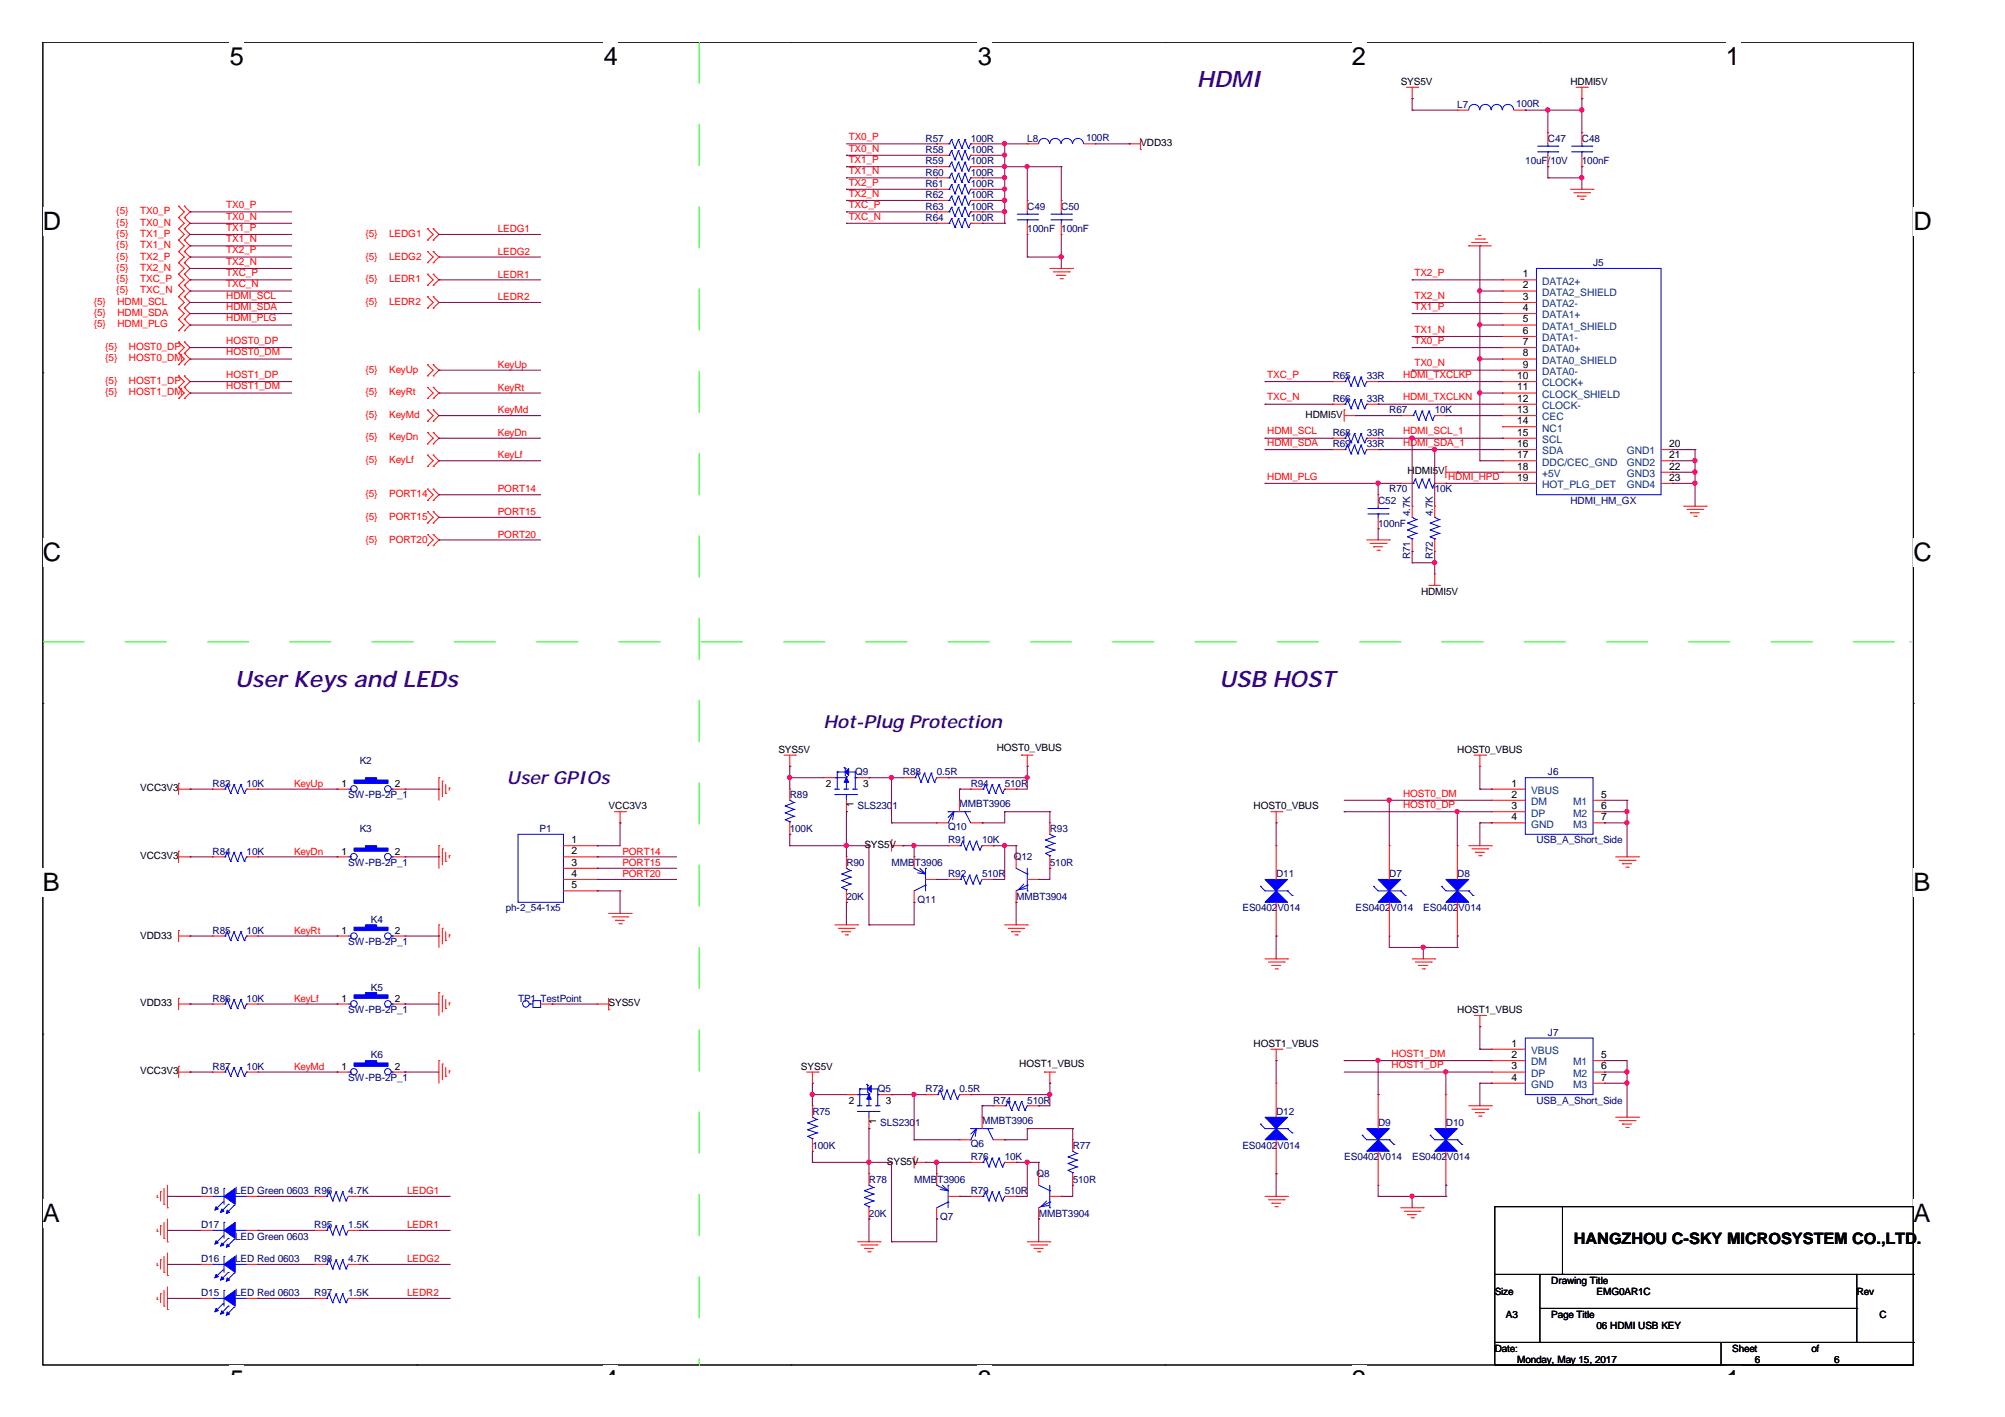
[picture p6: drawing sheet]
<svg xmlns="http://www.w3.org/2000/svg" width="297mm" height="210mm" viewBox="0 0 297 210" stroke-linecap="round" stroke-linejoin="round" font-family="sans-serif">
<defs><g id="words">
<g font-size="3.8">
<text x="34" y="9.6">5</text>
<text x="89.5" y="9.6">4</text>
<text x="144.9" y="9.6">3</text>
<text x="200.3" y="9.6">2</text>
<text x="255.7" y="9.6">1</text>
<text x="6.3" y="34.1">D</text>
<text x="283.5" y="34.1">D</text>
<text x="6.3" y="83.1">C</text>
<text x="283.5" y="83.1">C</text>
<text x="6.3" y="132.1">B</text>
<text x="283.5" y="132.1">B</text>
<text x="6.3" y="181">A</text>
<text x="283.5" y="181">A</text>
<text x="34" y="205.6">5</text>
<text x="89.5" y="205.6">4</text>
<text x="144.9" y="205.6">3</text>
<text x="200.3" y="205.6">2</text>
<text x="255.7" y="205.6">1</text>
</g>
<g font-size="3.3" fill="#400080">
<text x="177.3" y="12.9">HDMI</text>
<text x="34.8" y="101.8">User Keys and LEDs</text>
<text x="180.7" y="101.8">USB HOST</text>
</g>
<g font-size="2.7" fill="#400080">
<text x="122" y="107.8">Hot-Plug Protection</text>
<text x="75.1" y="116.2">User GPIOs</text>
</g>
<text font-size="2.3" x="233.2" y="184.2">HANGZHOU C-SKY MICROSYSTEM CO.,LTD.</text>
<g font-size="1.5">
<text x="207.5" y="12.6">SYS5V</text>
<text x="232.7" y="12.6">HDMI5V</text>
<text x="169" y="21.7">VDD33</text>
<text x="225.6" y="41.1">1</text>
<text x="225.6" y="42.7">2</text>
<text x="225.6" y="44.4">3</text>
<text x="225.6" y="46.1">4</text>
<text x="225.6" y="47.8">5</text>
<text x="225.6" y="49.5">6</text>
<text x="225.6" y="51.1">7</text>
<text x="225.6" y="52.8">8</text>
<text x="224.7" y="56.1">10</text>
<text x="224.7" y="57.8">11</text>
<text x="224.7" y="59.5">12</text>
<text x="225.6" y="54.5">9</text>
<text x="193.4" y="61.9">HDMI5V</text>
<text x="224.7" y="61.2">13</text>
<text x="224.7" y="62.8">14</text>
<text x="224.7" y="64.5">15</text>
<text x="208.5" y="70.3">HDMI5V</text>
<text x="224.7" y="66.2">16</text>
<text x="224.7" y="67.9">17</text>
<text x="224.7" y="69.6">18</text>
<text x="224.7" y="71.2">19</text>
<text x="247.3" y="66.2">20</text>
<text x="247.3" y="67.9">21</text>
<text x="247.3" y="69.6">22</text>
<text x="247.3" y="71.2">23</text>
<text x="210.5" y="88.1">HDMI5V</text>
<text x="115.3" y="111.5">SYS5V</text>
<text x="147.7" y="111.2">HOST0_VBUS</text>
<text x="215.9" y="111.5">HOST0_VBUS</text>
<text x="20.8" y="117.2">VCC3V3</text>
<text x="50.6" y="116.6">1</text>
<text x="58.5" y="116.6">2</text>
<text x="90.2" y="119.9">VCC3V3</text>
<text x="122.3" y="116.6">2</text>
<text x="126.4" y="119.6" transform="rotate(-90 126.4 119.6)">1</text>
<text x="127.9" y="116.6">3</text>
<text x="185.7" y="119.9">HOST0_VBUS</text>
<text x="223.9" y="116.5">1</text>
<text x="223.9" y="118.2">2</text>
<text x="223.9" y="119.9">3</text>
<text x="237.2" y="118.2">5</text>
<text x="237.2" y="119.9">6</text>
<text x="84.7" y="124.9">1</text>
<text x="128.1" y="125.6">SYS5V</text>
<text x="223.9" y="121.5">4</text>
<text x="237.2" y="121.5">7</text>
<text x="20.8" y="127.3">VCC3V3</text>
<text x="50.6" y="126.6">1</text>
<text x="58.5" y="126.6">2</text>
<text x="84.7" y="126.5">2</text>
<text x="84.7" y="128.2">3</text>
<text x="84.7" y="129.9">4</text>
<text x="84.7" y="131.6">5</text>
<text x="20.8" y="139">VDD33</text>
<text x="50.6" y="138.4">1</text>
<text x="58.5" y="138.4">2</text>
<text x="20.8" y="149.1">VDD33</text>
<text x="50.6" y="148.4">1</text>
<text x="58.5" y="148.4">2</text>
<text x="90.2" y="149.1">SYS5V</text>
<text x="185.7" y="155.1">HOST1_VBUS</text>
<text x="215.9" y="150.1">HOST1_VBUS</text>
<text x="223.9" y="155">1</text>
<text x="20.8" y="159.1">VCC3V3</text>
<text x="50.6" y="158.5">1</text>
<text x="58.5" y="158.5">2</text>
<text x="118.7" y="158.5">SYS5V</text>
<text x="151" y="158.1">HOST1_VBUS</text>
<text x="223.9" y="156.7">2</text>
<text x="223.9" y="158.4">3</text>
<text x="223.9" y="160.1">4</text>
<text x="237.2" y="156.7">5</text>
<text x="237.2" y="158.4">6</text>
<text x="237.2" y="160.1">7</text>
<text x="125.7" y="163.5">2</text>
<text x="129.8" y="166.5" transform="rotate(-90 129.8 166.5)">1</text>
<text x="131.2" y="163.5">3</text>
<text x="131.4" y="172.6">SYS5V</text>
<text x="221.4" y="191.8">Size</text>
<text x="229.8" y="190.1">Drawing Title</text>
<text x="236.5" y="191.8">EMG0AR1C</text>
<text x="275.1" y="191.8">Rev</text>
<text x="223.1" y="195.2">A3</text>
<text x="229.8" y="195.2">Page Title</text>
<text x="236.5" y="196.9">06 HDMI USB KEY</text>
<text x="278.4" y="195.2">C</text>
<text x="221.4" y="200.2">Date:</text>
<text x="224.8" y="201.9">Monday, May 15, 2017</text>
<text x="256.6" y="200.2">Sheet</text>
<text x="260" y="201.9">6</text>
<text x="268.4" y="200.2">of</text>
<text x="271.7" y="201.9">6</text>
</g>
<g font-size="1.5" fill="#000080">
<text x="215.9" y="16">L7</text>
<text x="224.6" y="15.8">100R</text>
<text x="137.1" y="21">R57</text>
<text x="137.1" y="22.7">R58</text>
<text x="143.8" y="21">100R</text>
<text x="143.8" y="22.7">100R</text>
<text x="152.2" y="21">L8</text>
<text x="160.9" y="20.8">100R</text>
<text x="229.3" y="21">C47</text>
<text x="234.4" y="21">C48</text>
<text x="137.1" y="27.7">R61</text>
<text x="137.1" y="29.4">R62</text>
<text x="137.1" y="24.4">R59</text>
<text x="137.1" y="26">R60</text>
<text x="143.8" y="27.7">100R</text>
<text x="143.8" y="29.4">100R</text>
<text x="143.8" y="24.4">100R</text>
<text x="143.8" y="26">100R</text>
<text x="226" y="24.4">10uF/10V</text>
<text x="234.4" y="24.4">100nF</text>
<text x="137.1" y="31">R63</text>
<text x="137.1" y="32.7">R64</text>
<text x="143.8" y="31">100R</text>
<text x="143.8" y="32.7">100R</text>
<text x="152.2" y="31">C49</text>
<text x="152.2" y="34.4">100nF 100nF</text>
<text x="157.2" y="31">C50</text>
<text x="236" y="39.4">J5</text>
<text x="197.4" y="59.6">R66</text>
<text x="197.4" y="56.2">R65</text>
<text x="202.5" y="59.6">33R</text>
<text x="202.5" y="56.2">33R</text>
<text x="197.4" y="64.6">R68</text>
<text x="202.5" y="64.6">33R</text>
<text x="205.8" y="61.2">R67</text>
<text x="212.6" y="61.2">10K</text>
<text x="197.4" y="66.3">R69</text>
<text x="202.5" y="66.3">33R</text>
<text x="204.2" y="74.6">C52</text>
<text x="204.2" y="78">100nF</text>
<text x="205.8" y="73">R70</text>
<text x="208.9" y="76.5" transform="rotate(-90 208.9 76.5)">4.7K</text>
<text x="212.3" y="76.5" transform="rotate(-90 212.3 76.5)">4.7K</text>
<text x="212.6" y="73">10K</text>
<text x="232.7" y="74.6">HDMI_HM_GX</text>
<text x="208.9" y="82.9" transform="rotate(-90 208.9 82.9)">R71</text>
<text x="212.3" y="82.9" transform="rotate(-90 212.3 82.9)">R72</text>
<text x="53.3" y="113.2">K2</text>
<text x="31.5" y="116.6">R83</text>
<text x="36.5" y="116.6">10K</text>
<text x="51.6" y="118.3">SW-PB-2P_1</text>
<text x="117" y="118.3">R89</text>
<text x="126.7" y="114.9">Q9</text>
<text x="127" y="119.9">SLS2301</text>
<text x="133.8" y="114.9">R88</text>
<text x="138.8" y="114.9">0.5R</text>
<text x="142.2" y="119.6">MMBT3906</text>
<text x="143.8" y="116.6">R94</text>
<text x="148.8" y="116.6">510R</text>
<text x="229.3" y="114.9">J6</text>
<text x="53.3" y="123.2">K3</text>
<text x="79.9" y="123.2">P1</text>
<text x="117" y="123.2">100K</text>
<text x="140.5" y="124.9">R91</text>
<text x="140.5" y="122.9">Q10</text>
<text x="145.5" y="124.9">10K</text>
<text x="155.5" y="123.2">R93</text>
<text x="227.6" y="124.9">USB_A_Short_Side</text>
<text x="31.5" y="126.6">R84</text>
<text x="36.5" y="126.6">10K</text>
<text x="51.6" y="128.3">SW-PB-2P_1</text>
<text x="125.4" y="128.3">R90</text>
<text x="132.1" y="128.3">MMBT3906</text>
<text x="140.5" y="130">R92</text>
<text x="145.5" y="130">510R</text>
<text x="150.2" y="127.4">Q12</text>
<text x="155.5" y="128.3">510R</text>
<text x="189.1" y="130">D11</text>
<text x="205.8" y="130">D7</text>
<text x="215.9" y="130">D8</text>
<text x="54.9" y="136.7">K4</text>
<text x="74.9" y="135">ph-2_54-1x5</text>
<text x="125.4" y="133.3">20K</text>
<text x="135.9" y="133.8">Q11</text>
<text x="150.5" y="133.3">MMBT3904</text>
<text x="184.1" y="135">ES0402V014</text>
<text x="200.8" y="135">ES0402V014</text>
<text x="210.9" y="135">ES0402V014</text>
<text x="31.5" y="138.4">R85</text>
<text x="36.5" y="138.4">10K</text>
<text x="51.6" y="140">SW-PB-2P_1</text>
<text x="31.5" y="148.4">R86</text>
<text x="36.5" y="148.4">10K</text>
<text x="54.9" y="146.7">K5</text>
<text x="76.8" y="148.4">TP1 TestPoint</text>
<text x="51.6" y="150.1">SW-PB-2P_1</text>
<text x="229.3" y="153.4">J7</text>
<text x="31.5" y="158.5">R87</text>
<text x="36.5" y="158.5">10K</text>
<text x="51.6" y="160.2">SW-PB-2P_1</text>
<text x="54.9" y="156.8">K6</text>
<text x="130" y="161.8">Q5</text>
<text x="137.1" y="161.8">R73</text>
<text x="142.2" y="161.8">0.5R</text>
<text x="120.4" y="165.2">R75</text>
<text x="130.4" y="166.8">SLS2301</text>
<text x="145.5" y="166.5">MMBT3906</text>
<text x="147.2" y="163.5">R74</text>
<text x="152.2" y="163.5">510R</text>
<text x="189.1" y="165.2">D12</text>
<text x="204.2" y="166.8">D9</text>
<text x="214.2" y="166.8">D10</text>
<text x="227.6" y="163.5">USB_A_Short_Side</text>
<text x="120.4" y="170.2">100K</text>
<text x="143.8" y="169.9">Q6</text>
<text x="143.8" y="171.9">R76</text>
<text x="148.8" y="171.9">10K</text>
<text x="158.9" y="170.2">R77</text>
<text x="184.1" y="170.2">ES0402V014</text>
<text x="199.1" y="171.9">ES0402V014</text>
<text x="209.2" y="171.9">ES0402V014</text>
<text x="29.8" y="176.9">D18</text>
<text x="34.8" y="176.9">LED Green 0603 R96</text>
<text x="51.6" y="176.9">4.7K</text>
<text x="128.7" y="175.2">R78</text>
<text x="135.4" y="175.2">MMBT3906</text>
<text x="143.8" y="176.9">R79</text>
<text x="148.8" y="176.9">510R</text>
<text x="153.5" y="174.4">Q8</text>
<text x="158.9" y="175.2">510R</text>
<text x="29.8" y="181.9">D17</text>
<text x="34.8" y="183.6">LED Green 0603</text>
<text x="46.6" y="181.9">R95</text>
<text x="51.6" y="181.9">1.5K</text>
<text x="128.7" y="180.3">20K</text>
<text x="139.3" y="180.8">Q7</text>
<text x="153.9" y="180.3">MMBT3904</text>
<text x="29.8" y="192">D15</text>
<text x="29.8" y="187">D16</text>
<text x="34.8" y="192">LED Red 0603</text>
<text x="34.8" y="187">LED Red 0603</text>
<text x="46.6" y="192">R97</text>
<text x="46.6" y="187">R98</text>
<text x="51.6" y="192">1.5K</text>
<text x="51.6" y="187">4.7K</text>
</g>
<g font-size="1.5" fill="#f00">
<text x="125.7" y="20.8">TX0_P</text>
<text x="125.7" y="22.5">TX0_N</text>
<text x="125.7" y="24.1">TX1_P</text>
<text x="125.7" y="25.8">TX1_N</text>
<text x="125.7" y="27.5">TX2_P</text>
<text x="125.7" y="29.1">TX2_N</text>
<text x="17.2" y="31.7">{5}</text>
<text x="17.2" y="33.4">{5}</text>
<text x="17.2" y="35.1">{5}</text>
<text x="20.8" y="31.7">TX0_P</text>
<text x="20.8" y="33.4">TX0_N</text>
<text x="20.8" y="35.1">TX1_P</text>
<text x="33.5" y="30.8">TX0_P</text>
<text x="33.5" y="32.5">TX0_N</text>
<text x="33.5" y="34.2">TX1_P</text>
<text x="33.5" y="35.9">TX1_N</text>
<text x="54.1" y="35.1">{5}</text>
<text x="57.7" y="35.1">LEDG1</text>
<text x="73.7" y="34.4">LEDG1</text>
<text x="125.7" y="30.8">TXC_P</text>
<text x="125.7" y="32.5">TXC_N</text>
<text x="17.2" y="36.8">{5}</text>
<text x="17.2" y="38.5">{5}</text>
<text x="17.2" y="40.1">{5}</text>
<text x="17.2" y="41.8">{5}</text>
<text x="20.8" y="36.8">TX1_N</text>
<text x="20.8" y="38.5">TX2_P</text>
<text x="20.8" y="40.1">TX2_N</text>
<text x="20.8" y="41.8">TXC_P</text>
<text x="33.5" y="37.5">TX2_P</text>
<text x="33.5" y="39.2">TX2_N</text>
<text x="33.5" y="40.9">TXC_P</text>
<text x="54.1" y="38.5">{5}</text>
<text x="54.1" y="41.8">{5}</text>
<text x="57.7" y="38.5">LEDG2</text>
<text x="57.7" y="41.8">LEDR1</text>
<text x="73.7" y="37.7">LEDG2</text>
<text x="73.7" y="41.1">LEDR1</text>
<text x="209.5" y="40.9">TX2_P</text>
<text x="13.9" y="45.1">{5}</text>
<text x="13.9" y="46.8">{5}</text>
<text x="17.2" y="43.4">{5}</text>
<text x="17.4" y="45.1">HDMI_SCL</text>
<text x="17.4" y="46.8">HDMI_SDA</text>
<text x="20.8" y="43.4">TXC_N</text>
<text x="33.5" y="42.6">TXC_N</text>
<text x="33.5" y="44.3">HDMI_SCL</text>
<text x="33.5" y="45.9">HDMI_SDA</text>
<text x="33.5" y="47.6">HDMI_PLG</text>
<text x="54.1" y="45.1">{5}</text>
<text x="57.7" y="45.1">LEDR2</text>
<text x="73.7" y="44.5">LEDR2</text>
<text x="209.5" y="44.3">TX2_N</text>
<text x="209.5" y="45.9">TX1_P</text>
<text x="13.9" y="48.5">{5}</text>
<text x="15.6" y="51.8">{5}</text>
<text x="15.6" y="53.5">{5}</text>
<text x="17.4" y="48.5">HDMI_PLG</text>
<text x="19.1" y="51.8">HOST0_DP</text>
<text x="19.1" y="53.5">HOST0_DM</text>
<text x="33.5" y="50.9">HOST0_DP</text>
<text x="33.5" y="52.6">HOST0_DM</text>
<text x="209.5" y="49.3">TX1_N</text>
<text x="209.5" y="50.9">TX0_P</text>
<text x="15.6" y="56.9">{5}</text>
<text x="15.6" y="58.6">{5}</text>
<text x="19.1" y="56.9">HOST1_DP</text>
<text x="19.1" y="58.6">HOST1_DM</text>
<text x="33.5" y="56">HOST1_DP</text>
<text x="33.5" y="57.7">HOST1_DM</text>
<text x="54.1" y="55.2">{5}</text>
<text x="54.1" y="58.6">{5}</text>
<text x="57.7" y="55.2">KeyUp</text>
<text x="57.7" y="58.6">KeyRt</text>
<text x="73.7" y="54.5">KeyUp</text>
<text x="73.7" y="57.9">KeyRt</text>
<text x="187.7" y="56">TXC_P</text>
<text x="187.7" y="59.3">TXC_N</text>
<text x="207.9" y="59.3">HDMI_TXCLKN</text>
<text x="207.9" y="56">HDMI_TXCLKP</text>
<text x="209.5" y="54.3">TX0_N</text>
<text x="54.1" y="61.9">{5}</text>
<text x="54.1" y="65.2">{5}</text>
<text x="57.7" y="61.9">KeyMd</text>
<text x="57.7" y="65.2">KeyDn</text>
<text x="73.7" y="61.2">KeyMd</text>
<text x="73.7" y="64.6">KeyDn</text>
<text x="187.7" y="64.4">HDMI_SCL</text>
<text x="207.9" y="64.4">HDMI_SCL_1</text>
<text x="54.1" y="68.6">{5}</text>
<text x="57.7" y="68.6">KeyLf</text>
<text x="73.7" y="67.9">KeyLf</text>
<text x="187.7" y="66.1">HDMI_SDA</text>
<text x="187.7" y="71">HDMI_PLG</text>
<text x="207.9" y="66.1">HDMI_SDA_1</text>
<text x="214.5" y="71">HDMI_HPD</text>
<text x="54.1" y="73.6">{5}</text>
<text x="54.1" y="77">{5}</text>
<text x="57.7" y="73.6">PORT14</text>
<text x="57.7" y="77">PORT15</text>
<text x="73.7" y="73">PORT14</text>
<text x="73.7" y="76.3">PORT15</text>
<text x="54.1" y="80.4">{5}</text>
<text x="57.7" y="80.4">PORT20</text>
<text x="73.7" y="79.6">PORT20</text>
<text x="43.6" y="116.6">KeyUp</text>
<text x="207.9" y="118">HOST0_DM</text>
<text x="207.9" y="119.7">HOST0_DP</text>
<text x="43.6" y="126.6">KeyDn</text>
<text x="92.2" y="126.6">PORT14</text>
<text x="92.2" y="128.3">PORT15</text>
<text x="92.2" y="129.9">PORT20</text>
<text x="43.6" y="138.3">KeyRt</text>
<text x="43.6" y="148.4">KeyLf</text>
<text x="43.6" y="158.5">KeyMd</text>
<text x="206.2" y="156.6">HOST1_DM</text>
<text x="206.2" y="158.3">HOST1_DP</text>
<text x="60.3" y="176.9">LEDG1</text>
<text x="60.3" y="181.9">LEDR1</text>
<text x="60.3" y="187">LEDG2</text>
<text x="60.3" y="192">LEDR2</text>
</g>
<g font-size="1.5" fill="#004080">
<text x="228.5" y="42.2">DATA2+</text>
<text x="228.5" y="43.8">DATA2_SHIELD</text>
<text x="228.5" y="45.5">DATA2-</text>
<text x="228.5" y="47.2">DATA1+</text>
<text x="228.5" y="48.9">DATA1_SHIELD</text>
<text x="228.5" y="50.6">DATA1-</text>
<text x="228.5" y="52.2">DATA0+</text>
<text x="228.5" y="53.9">DATA0_SHIELD</text>
<text x="228.5" y="55.6">DATA0-</text>
<text x="228.5" y="57.2">CLOCK+</text>
<text x="228.5" y="58.9">CLOCK_SHIELD</text>
<text x="228.5" y="60.6">CLOCK-</text>
<text x="228.5" y="62.3">CEC</text>
<text x="228.5" y="63.9">NC1</text>
<text x="228.5" y="65.6">SCL</text>
<text x="228.5" y="67.3">SDA</text>
<text x="228.5" y="69">DDC/CEC_GND</text>
<text x="228.5" y="70.7">+5V</text>
<text x="241" y="67.3">GND1</text>
<text x="241" y="69">GND2</text>
<text x="241" y="70.7">GND3</text>
<text x="228.5" y="72.3">HOT_PLG_DET</text>
<text x="241" y="72.3">GND4</text>
<text x="226.8" y="117.6">VBUS</text>
<text x="226.8" y="119.3">DM</text>
<text x="233.1" y="119.3">M1</text>
<text x="226.8" y="121">DP</text>
<text x="226.8" y="122.6">GND</text>
<text x="233.1" y="121">M2</text>
<text x="233.1" y="122.6">M3</text>
<text x="226.8" y="156.1">VBUS</text>
<text x="226.8" y="157.8">DM</text>
<text x="226.8" y="159.5">DP</text>
<text x="226.8" y="161.2">GND</text>
<text x="233.1" y="157.8">M1</text>
<text x="233.1" y="159.5">M2</text>
<text x="233.1" y="161.2">M3</text>
</g>
</g></defs>
<path d="M6.3 6.2h277.2v196h-277.2z" fill="none" stroke="#000" stroke-width=".15"/>
<g fill="#fff">
<path d="M34 6.2h2.2v4.3h-2.2z"/>
<path d="M34 202.2h2.2v1.4h-2.2z"/>
</g>
<path d="M61.8 6.2h.1M61.8 202.2h.1" fill="none" stroke="#000" stroke-width=".15"/>
<g fill="#fff">
<path d="M89.5 6.2h2.1v4.3h-2.1z"/>
<path d="M89.5 202.2h2.1v1.4h-2.1z"/>
</g>
<path d="M117.2 6.2h.1M117.2 202.2h.1" fill="none" stroke="#000" stroke-width=".15"/>
<g fill="#fff">
<path d="M144.9 6.2h2.1v4.3h-2.1z"/>
<path d="M144.9 202.2h2.1v1.4h-2.1z"/>
</g>
<path d="M172.6 6.2h.1M172.6 202.2h.1" fill="none" stroke="#000" stroke-width=".15"/>
<g fill="#fff">
<path d="M200.3 6.2h2.1v4.3h-2.1z"/>
<path d="M200.3 202.2h2.1v1.4h-2.1z"/>
</g>
<path d="M228 6.2h.1M228 202.2h.1" fill="none" stroke="#000" stroke-width=".15"/>
<g fill="#fff">
<path d="M255.7 6.2h2.1v4.3h-2.1z"/>
<path d="M255.7 202.2h2.1v1.4h-2.1z"/>
<path d="M6.3 30.7h2.8v4.2h-2.8z"/>
<path d="M283.5 30.7h2.7v4.2h-2.7z"/>
<path d="M6.3 79.7h2.8v4.2h-2.8z"/>
<path d="M283.5 79.7h2.7v4.2h-2.7z"/>
</g>
<path d="M6.3 55.2h.1M283.5 55.2h.1" fill="none" stroke="#000" stroke-width=".15"/>
<g fill="#fff">
<path d="M6.3 128.7h2.6v4.2h-2.6z"/>
<path d="M283.5 128.7h2.5v4.2h-2.5z"/>
</g>
<path d="M6.3 104.2h.1M283.5 104.2h.1" fill="none" stroke="#000" stroke-width=".15"/>
<g fill="#fff">
<path d="M6.3 177.6h2.6v4.3h-2.6z"/>
<path d="M283.5 177.6h2.5v4.3h-2.5z"/>
</g>
<g fill="none" stroke="#000" stroke-width=".15">
<path d="M6.3 153.2h.1M283.5 153.2h.1M221.4 178.7h62.1v23.5h-62.1zM231.5 178.7v10.1M221.4 188.8h62.1M221.4 198.9h62.1M228.1 198.9h.1M228.1 188.8v10.1M228.1 193.8h47M231.5 188.8h.1M255 198.9v3.3M275.1 198.9h.1"/>
<path d="M275.1 193.8h.1M275.1 188.8v10.1M283.5 188.8h.1M283.5 198.9h.1M255 202.2h.1"/>
</g>
<path d="M103.6 6.2v196M6.3 95.1h276.7M283 95.1h.1M103.6 202.2h.1" fill="none" stroke="#0f0" stroke-width=".15" stroke-dasharray="6.1 6.1"/>
<g fill="none" stroke="#f00" stroke-width=".15">
<path d="M208.4 12.9h1.6M209.2 14.6h.1M209.2 12.9v1.7M210 12.9h.1M215.9 16.3h.1M215.9 16.3h1.7M224.3 16.3h1.7M226 16.3h.1M229.3 19.7h.1M229.3 19.7v1.6M233.5 12.9h1.7M234.4 14.6h.1"/>
<path d="M234.4 19.7h.1M234.4 12.9v1.7M234.4 19.7v1.6M235.2 12.9h.1M26.5 30.5h.1M26.5 32.2h.1M26.5 33.9h.1M26.5 35.6h.1M26.5 37.3h.1M26.5 38.9h.1M26.5 30.5l.8 .9-.8 .8M26.5 32.2l.8 .9-.8 .8"/>
<path d="M26.5 33.9l.8 .8-.8 .9M26.5 35.6l.8 .8-.8 .9M26.5 37.3l.8 .8-.8 .8M26.5 38.9l.8 .9-.8 .8M27.3 32.2h.1M27.3 30.5h.1M27.3 33.9h.1M27.3 35.6h.1M27.3 37.3h.1M27.3 38.9h.1M27.3 30.5l.9 .9-.9 .8M27.3 32.2l.9 .9-.9 .8"/>
<path d="M27.3 33.9l.9 .8-.9 .9M27.3 35.6l.9 .8-.9 .9M27.3 37.3l.9 .8-.9 .8M27.3 38.9l.9 .9-.9 .8M63.3 33.9h.1M63.3 35.6h.1M63.3 37.3h.1M63.3 38.9h.1M63.3 33.9l.9 .8-.9 .9M63.3 37.3l.9 .8-.9 .8M64.2 35.6h.1M64.2 33.9h.1"/>
<path d="M64.2 38.9h.1M64.2 37.3h.1M64.2 33.9l.8 .8-.8 .9M64.2 37.3l.8 .8-.8 .8M138.8 28h.1M138.8 29.7h.1M138.8 31.4h.1M138.8 21.3h.1M138.8 33.1h.1M138.8 23h.1M138.8 24.7h.1M138.8 26.3h.1"/>
<path d="M138.8 28h1.7M138.8 21.3h1.7M138.8 29.7h1.7M138.8 31.4h1.7M138.8 33.1h1.7M138.8 23h1.7M138.8 24.7h1.7M138.8 26.3h1.7M143.8 28h1.7M143.8 21.3h1.7M143.8 29.7h1.7M143.8 31.4h1.7"/>
<path d="M143.8 33.1h1.7M143.8 23h1.7M143.8 24.7h1.7M143.8 26.3h1.7M145.5 28h.1M145.5 29.7h.1M145.5 31.4h.1M145.5 21.3h.1M145.5 33.1h.1M145.5 23h.1M145.5 24.7h.1M145.5 26.3h.1"/>
<path d="M152.2 29.7h.1M152.2 34.7h.1M152.2 21.3h.1M152.2 21.3h1.7M152.2 29.7v1.7M152.2 33.1v1.6M155.5 39.8h3.4M157.2 29.7h.1M157.2 34.7h.1M157.2 29.7v1.7M157.2 33.1v1.6M158.9 39.8h.1"/>
<path d="M160.6 21.3h1.7M162.3 21.3h.1M167.3 21.3h.1M167.3 21.3h1.7M169 22.2h.1M169 20.5v1.7M217.6 36.4h.1M217.6 36.4h3.3M218.1 35.9h.1M218.1 35.9h2.3M218.6 35.4h1.3M219.1 34.9h.1"/>
<path d="M219.1 34.9h.3M219.9 35.4h.1M229.3 24.7h.1M229.3 23v1.7M232.7 28h3.3M233.2 28.5h2.3M233.7 29.1h.1M233.7 29.1h1.3M234.2 29.5h.3M234.4 24.7h.1M234.4 23v1.7M234.5 29.5h.1"/>
<path d="M235.5 28.5h.1M236 28h.1M26.5 40.6h.1M26.5 42.3h.1M26.5 44h.1M26.5 45.6h.1M26.5 47.3h.1M26.5 49h.1M26.5 50.6h.1M26.5 52.3h.1M26.5 55.7h.1M26.5 57.4h.1"/>
<path d="M26.5 54h.1M26.5 59h.1M26.5 40.6l.8 .9-.8 .8M26.5 42.3l.8 .8-.8 .9M26.5 44l.8 .8-.8 .8M26.5 45.6l.8 .9-.8 .8M26.5 47.3l.8 .8-.8 .9M26.5 50.6l.8 .9-.8 .8M26.5 55.7l.8 .8-.8 .9M26.5 52.3l.8 .9-.8 .8M26.5 57.4l.8 .8-.8 .8M27.3 40.6h.1"/>
<path d="M27.3 42.3h.1M27.3 44h.1M27.3 45.6h.1M27.3 47.3h.1M27.3 49h.1M27.3 52.3h.1M27.3 50.6h.1M27.3 57.4h.1M27.3 55.7h.1M27.3 54h.1M27.3 59h.1M27.3 40.6l.9 .9-.9 .8"/>
<path d="M27.3 42.3l.9 .8-.9 .9M27.3 44l.9 .8-.9 .8M27.3 45.6l.9 .9-.9 .8M27.3 47.3l.9 .8-.9 .9M27.3 50.6l.9 .9-.9 .8M27.3 55.7l.9 .8-.9 .9M27.3 52.3l.9 .9-.9 .8M27.3 57.4l.9 .8-.9 .8M63.3 54h.1M63.3 55.7h.1M63.3 57.4h.1M63.3 59h.1"/>
<path d="M63.3 40.6h.1M63.3 42.3h.1M63.3 44h.1M63.3 45.6h.1M63.3 54l.9 .8-.9 .9M63.3 57.4l.9 .8-.9 .8M63.3 40.6l.9 .9-.9 .8M63.3 44l.9 .8-.9 .8M64.2 55.7h.1M64.2 54h.1M64.2 59h.1M64.2 57.4h.1"/>
<path d="M64.2 42.3h.1M64.2 40.6h.1M64.2 45.6h.1M64.2 44h.1M64.2 54l.8 .8-.8 .9M64.2 57.4l.8 .8-.8 .8M64.2 40.6l.8 .9-.8 .8M64.2 44l.8 .8-.8 .8M156 40.3h2.4M156.5 40.8h.1M156.5 40.8h1.4M157.1 41.3h.3"/>
<path d="M157.4 41.3h.1M158.4 40.3h.1M197.4 59.9h.1M197.4 56.5h.1M197.4 59.9h1.7M197.4 56.5h1.7M202.5 59.9h1.7M202.5 56.5h1.7M204.2 59.9h.1M204.2 56.5h.1M222.6 41.5h.1M222.6 43.1h.1"/>
<path d="M222.6 44.8h.1M222.6 46.5h.1M222.6 48.1h.1M222.6 49.8h.1M222.6 51.5h.1M222.6 53.2h.1M222.6 54.8h.1M222.6 56.5h.1M222.6 58.2h.1M222.6 59.9h.1M222.6 59.9h5M222.6 41.5h5"/>
<path d="M222.6 43.1h5M222.6 44.8h5M222.6 46.5h5M222.6 48.1h5M222.6 49.8h5M222.6 51.5h5M222.6 53.2h5M222.6 54.8h5M222.6 56.5h5M222.6 58.2h5M63.3 60.7h.1M63.3 62.4h.1"/>
<path d="M63.3 64.1h.1M63.3 65.8h.1M63.3 67.4h.1M63.3 69.1h.1M63.3 72.4h.1M63.3 74.1h.1M63.3 75.8h.1M63.3 77.5h.1M63.3 79.2h.1M63.3 60.7l.9 .9-.9 .8M63.3 64.1l.9 .8-.9 .9M63.3 67.4l.9 .9-.9 .8"/>
<path d="M63.3 72.4l.9 .9-.9 .8M63.3 75.8l.9 .8-.9 .9M63.3 79.2l.9 .8-.9 .8M64.2 62.4h.1M64.2 60.7h.1M64.2 65.8h.1M64.2 64.1h.1M64.2 69.1h.1M64.2 67.4h.1M64.2 74.1h.1M64.2 72.4h.1M64.2 77.5h.1"/>
<path d="M64.2 75.8h.1M64.2 79.2h.1M64.2 60.7l.8 .9-.8 .8M64.2 64.1l.8 .8-.8 .9M64.2 67.4l.8 .9-.8 .8M64.2 72.4l.8 .9-.8 .8M64.2 75.8l.8 .8-.8 .9M64.2 79.2l.8 .8-.8 .8M197.4 64.9h.1M197.4 66.6h.1M197.4 64.9h1.7M197.4 66.6h1.7"/>
<path d="M199.1 60.7h.1M199.1 61.6h1.7M199.1 60.7v1.7M200.8 61.6h.1M202.5 80h3.3M202.5 64.9h1.7M202.5 66.6h1.7M204.2 64.9h.1M204.2 66.6h.1M204.2 73.3h.1M204.2 78.3h.1M204.2 73.3v1.7"/>
<path d="M204.2 76.6v1.7M205.8 80h.1M207.5 71.6h.1M207.5 61.6h.1M207.5 61.6h1.7M207.5 71.6h1.7M209.2 75h.1M209.2 75v1.6M209.2 80v1.7M212.6 75h.1M212.6 61.6h1.6M212.6 75v1.6"/>
<path d="M212.6 80v1.7M212.6 71.6h1.6M214.2 69.1h.1M214.2 71.6h.1M214.2 61.6h.1M214.2 69.9h1.7M214.2 69.1v1.7M215.9 69.9h.1M222.6 61.6h.1M222.6 63.2h.1M222.6 64.9h.1M222.6 66.6h.1"/>
<path d="M222.6 68.3h.1M222.6 69.9h.1M222.6 71.6h.1M222.6 69.9h5M222.6 61.6h5M222.6 64.9h5M222.6 66.6h5M222.6 63.2h5M222.6 68.3h5M222.6 71.6h5M246.1 69.9h1.6M246.1 66.6h1.6"/>
<path d="M246.1 68.3h1.6M246.1 71.6h1.6M247.7 66.6h.1M247.7 68.3h.1M247.7 69.9h.1M247.7 71.6h.1M249.4 75h3.4M249.9 75.5h2.4M250.4 76h.1M250.4 76h1.4M251 76.5h.3M251.3 76.5h.1"/>
<path d="M252.3 75.5h.1M252.8 75h.1M63.3 80.8h.1M64.2 80.8h.1M203 80.5h2.4M203.5 81h.1M203.5 81h1.4M204 81.5h.3M204.3 81.5h.1M205.4 80.5h.1M209.2 81.7h.1M211.7 86.7h.1"/>
<path d="M211.7 86.7h1.7M212.6 85h.1M212.6 81.7h.1M212.6 85v1.7M26.5 116h.1M26.5 116.9h1.7M26.5 116v1.7M28.2 116.9h.1M31.5 116.9h.1M31.5 116.9h1.7M36.5 116.9h1.7M38.2 116.9h.1"/>
<path d="M50 116.9h.1M50 116.9h1.6M58.3 116.9h1.7M60 116.9h.1M65 115.2h.1M65 115.2v3.3M65.5 115.7h.1M65.5 115.7v2.3M66 117.5h.1M66 116.2v1.3M66.5 116.7h.1M66.5 116.7v.4"/>
<path d="M116.2 111.9h1.6M117 113.5h.1M117 116.9h.1M117 111.9v1.6M117 116.9v1.6M117.8 111.9h.1M122 115.2h.1M122 115.2h1.7M125.4 118.5v1.7M127 115.2h1.7M128.7 115.2h.1M133.8 115.2h.1"/>
<path d="M133.8 115.2h1.6M138.8 115.2h1.7M140.5 115.2h.1M142.2 118.5h.1M142.2 118.5v1.7M143.8 116.9h.1M143.8 116.9h1.7M148.8 116.9h1.7M150.5 116.9h.1M151.3 111.9h.1M151.3 111.9h1.7M152.2 113.5h.1"/>
<path d="M152.2 111.9v1.6M218.4 111.9h1.7M219.2 113.5h.1M219.2 111.9v1.6M220.1 111.9h.1M220.9 116.9h.1M220.9 118.5h.1M220.9 116.9h5.1M220.9 118.5h5.1M236 118.5h1.7M237.7 118.5h.1M26.5 126.1h.1"/>
<path d="M26.5 137.9h.1M26.5 126.9h1.7M26.5 126.1v1.7M26.5 137.9v1.6M26.5 138.7h1.7M28.2 126.9h.1M28.2 138.7h.1M31.5 126.9h.1M31.5 138.7h.1M31.5 126.9h1.7M31.5 138.7h1.7M36.5 126.9h1.7"/>
<path d="M36.5 138.7h1.7M38.2 126.9h.1M38.2 138.7h.1M50 126.9h.1M50 138.7h.1M50 126.9h1.6M50 138.7h1.6M58.3 126.9h1.7M58.3 138.7h1.7M60 126.9h.1M60 138.7h.1M65 125.3h.1"/>
<path d="M65 137h.1M65 125.3v3.3M65 137v3.3M65.5 125.7h.1M65.5 137.5h.1M65.5 125.7v2.4M65.5 137.5v2.3M66 127.6h.1M66 139.3h.1M66 126.3v1.3M66 138v1.3M66.5 126.8h.1"/>
<path d="M66.5 138.5h.1M66.5 126.8v.3M66.5 138.5v.3M83.5 125.3h5M83.5 126.9h5M83.5 130.3h5M83.5 128.6h5M83.5 132h5M88.5 125.3h.1M88.5 126.9h.1M88.5 128.6h.1M88.5 130.3h.1"/>
<path d="M88.5 132h.1M90.2 135.3h3.3M90.7 135.8h2.3M91 120.2h1.7M91.2 136.3h.1M91.2 136.3h1.3M91.7 136.8h.3M91.9 121.9h.1M91.9 120.2v1.7M92 136.8h.1M92.7 120.2h.1M93 135.8h.1"/>
<path d="M93.5 135.3h.1M117 123.6h.1M117 121.9v1.7M123.7 137h3.3M124.2 137.5h2.3M124.7 138h.1M124.7 138h1.3M125.2 138.5h.4M125.4 120.2h.1M125.4 126.9h.1M125.4 133.7h.1M125.4 126.9v1.7"/>
<path d="M125.4 132v1.7M125.6 138.5h.1M126.5 137.5h.1M127 137h.1M132.1 124.4h.1M132.1 125.3h1.7M132.1 124.4v1.7M133.8 125.3h.1M135.4 133.7h.1M135.4 126.9h.1M135.4 126.9v1.7M135.4 132v1.7"/>
<path d="M137.1 130.3h1.7M138.8 121.9h.1M138.8 130.3h.1M138.8 121.9h1.7M140.5 125.3h.1M140.5 130.3h.1M140.5 125.3h1.7M140.5 130.3h1.7M143.8 121.9h1.7M145.5 121.9h.1M145.5 125.3h1.7M145.5 130.3h1.7"/>
<path d="M147.2 125.3h.1M147.2 130.3h.1M148.8 137h3.4M149.4 137.5h2.3M149.9 138h.1M149.9 138h1.3M150.4 138.5h.3M150.5 126.9h.1M150.5 133.7h.1M150.5 126.9v1.7M150.5 132v1.7M150.7 138.5h.1"/>
<path d="M151.7 137.5h.1M152.2 137h.1M152.2 130.3h1.7M153.9 130.3h.1M155.5 121.9h.1M155.5 128.6h.1M155.5 121.9v1.7M155.5 126.9v1.7M188.3 120.2h1.6M189.1 121.9h.1M189.1 125.3h.1M189.1 138.7h.1"/>
<path d="M189.1 120.2v1.7M189.1 125.3v5M189.1 133.7v5M189.9 120.2h.1M205.8 125.3h.1M205.8 138.7h.1M205.8 125.3v5M205.8 133.7v5M215.9 125.3h.1M215.9 138.7h.1M215.9 125.3v5M215.9 133.7v5"/>
<path d="M217.6 125.3h3.3M218.1 125.7h2.3M218.6 126.3h.1M218.6 126.3h1.3M219.1 126.8h.3M219.4 126.8h.1M220.4 125.7h.1M220.9 125.3h.1M220.9 120.2h.1M220.9 121.9h.1M220.9 120.2h5.1M220.9 121.9h5.1"/>
<path d="M236 120.2h1.7M236 121.9h1.7M237.7 120.2h.1M237.7 121.9h.1M239.4 126.9h3.3M239.9 127.4h2.3M240.4 127.9h.1M240.4 127.9h1.3M240.9 128.5h.3M241.2 128.5h.1M242.2 127.4h.1M242.7 126.9h.1"/>
<path d="M26.5 147.9h.1M26.5 158h.1M26.5 158.8h1.7M26.5 147.9v1.7M26.5 158v1.6M26.5 148.7h1.7M28.2 148.7h.1M28.2 158.8h.1M31.5 148.7h.1M31.5 158.8h.1M31.5 158.8h1.7M31.5 148.7h1.7"/>
<path d="M36.5 158.8h1.7M36.5 148.7h1.7M38.2 148.7h.1M38.2 158.8h.1M50 148.7h.1M50 158.8h.1M50 158.8h1.6M50 148.7h1.6M58.3 158.8h1.7M58.3 148.7h1.7M60 148.7h.1M60 158.8h.1"/>
<path d="M65 147h.1M65 157.1h.1M65 147v3.4M65 157.1v3.4M65.5 147.5h.1M65.5 157.6h.1M65.5 147.5v2.4M65.5 157.6v2.3M66 149.4h.1M66 159.4h.1M66 148.1v1.3M66 158.1v1.3"/>
<path d="M66.5 148.6h.1M66.5 158.6h.1M66.5 148.6v.3M66.5 158.6v.4M80.1 148.7h1.7M81.8 148.7h.1M88.5 148.7h.1M88.5 148.7h1.7M90.2 149.6h.1M90.2 147.9v1.7M119.5 158.8h1.7M120.4 158.8v1.7"/>
<path d="M121.2 158.8h.1M154.7 158.8h.1M154.7 158.8h1.7M155.5 158.8v1.7M187.4 142h3.4M187.9 142.5h2.3M188.3 155.4h1.6M188.4 143h.1M188.4 143h1.3M188.9 143.5h.3M189.1 157.1h.1M189.1 155.4v1.7"/>
<path d="M189.2 143.5h.1M189.9 155.4h.1M190.2 142.5h.1M190.8 142h.1M209.2 142h3.4M209.7 142.5h2.3M210.2 143h.1M210.2 143h1.3M210.7 143.5h.3M211 143.5h.1M212 142.5h.1M212.6 142h.1"/>
<path d="M218.4 150.4h1.7M219.2 152.1h.1M219.2 150.4v1.7M220.1 150.4h.1M220.9 155.4h.1M220.9 157.1h.1M220.9 158.8h.1M220.9 158.8h5.1M220.9 155.4h5.1M220.9 157.1h5.1M236 158.8h1.7M236 157.1h1.7"/>
<path d="M237.7 157.1h.1M237.7 158.8h.1M23.3 177.4h.1M23.3 177.1v.3M23.8 176.5h.1M23.8 176.5v1.4M24.3 178.4h.1M24.3 176v2.4M24.8 178.9h.1M24.8 175.6v3.3M29.8 177.2h.1M29.8 177.2h1.7"/>
<path d="M36.5 177.2h1.7M38.2 177.2h.1M46.6 177.2h.1M46.6 177.2h1.7M51.6 177.2h1.7M53.3 177.2h.1M120.4 160.5h.1M120.4 163.8h.1M120.4 170.5h.1M120.4 163.8v1.7M120.4 168.8v1.7M125.4 162.2h.1"/>
<path d="M125.4 162.2h1.6M128.7 167.2h.1M128.7 173.9h.1M128.7 165.5v1.7M128.7 173.9v1.7M128.7 178.9v1.7M130.4 162.2h1.7M132.1 162.2h.1M135.4 171.4h.1M135.4 172.2h1.7M135.4 171.4v1.6M137.1 172.2h.1"/>
<path d="M137.1 162.2h.1M137.1 162.2h1.7M138.8 173.9h.1M138.8 173.9v1.7M138.8 178.9v1.7M140.5 177.2h1.7M142.2 168.8h.1M142.2 177.2h.1M142.2 162.2h1.6M142.2 168.8h1.6M143.8 162.2h.1M143.8 172.2h.1"/>
<path d="M143.8 177.2h.1M143.8 172.2h1.7M143.8 177.2h1.7M145.5 165.5h.1M145.5 165.5v1.7M147.2 163.8h.1M147.2 163.8h1.6M147.2 168.8h1.6M148.8 168.8h.1M148.8 172.2h1.7M148.8 177.2h1.7M150.5 172.2h.1"/>
<path d="M150.5 177.2h.1M152.2 163.8h1.7M153.9 173.9h.1M153.9 163.8h.1M153.9 173.9v1.7M153.9 178.9v1.7M155.5 160.5h.1M155.5 177.2h1.7M157.2 177.2h.1M158.9 168.8h.1M158.9 175.6h.1M158.9 168.8v1.7"/>
<path d="M158.9 173.9v1.7M187.4 177.2h3.4M187.9 177.7h2.3M188.4 178.2h.1M188.4 178.2h1.3M188.9 178.7h.3M189.1 160.5h.1M189.1 173.9h.1M189.1 160.5v5M189.1 168.8v5.1M189.2 178.7h.1M190.2 177.7h.1"/>
<path d="M190.8 177.2h.1M204.2 162.2h.1M204.2 175.6h.1M204.2 162.2v5M204.2 170.5v5.1M207.5 178.9h3.4M208 179.4h2.4M208.5 179.9h.1M208.5 179.9h1.3M210.4 179.4h.1M210.9 178.9h.1M214.2 162.2h.1"/>
<path d="M214.2 175.6h.1M214.2 162.2v5M214.2 170.5v5.1M217.6 163.8h3.3M218.1 164.3h2.3M218.6 164.8h.1M218.6 164.8h1.3M219.1 165.3h.3M219.4 165.3h.1M220.4 164.3h.1M220.9 163.8h.1M220.9 160.5h.1"/>
<path d="M220.9 160.5h5.1M236 160.5h1.7M237.7 160.5h.1M239.4 165.5h3.3M239.9 166h2.3M240.4 166.5h.1M240.4 166.5h1.3M240.9 167h.3M241.2 167h.1M242.2 166h.1M242.7 165.5h.1M23.3 182.4h.1"/>
<path d="M23.3 187.5h.1M23.3 192.5h.1M23.3 182.1v.3M23.3 187.1v.4M23.3 192.2v.3M23.8 181.6h.1M23.8 186.6h.1M23.8 191.7h.1M23.8 181.6v1.3M23.8 186.6v1.4M23.8 191.7v1.3M24.3 183.4h.1"/>
<path d="M24.3 188.5h.1M24.3 193.5h.1M24.3 181.1v2.3M24.3 186.1v2.4M24.3 191.1v2.4M24.8 184h.1M24.8 188.9h.1M24.8 194h.1M24.8 180.6v3.4M24.8 185.6v3.3M24.8 190.6v3.4M29.8 182.3h.1"/>
<path d="M29.8 192.3h.1M29.8 187.3h.1M29.8 182.3h1.7M29.8 192.3h1.7M29.8 187.3h1.7M36.5 182.3h1.7M36.5 192.3h1.7M36.5 187.3h1.7M38.2 182.3h.1M38.2 192.3h.1M38.2 187.3h.1M46.6 182.3h.1"/>
<path d="M46.6 192.3h.1M46.6 187.3h.1M46.6 182.3h1.7M46.6 192.3h1.7M46.6 187.3h1.7M51.6 182.3h1.7M51.6 192.3h1.7M51.6 187.3h1.7M53.3 182.3h.1M53.3 192.3h.1M53.3 187.3h.1M127 184h3.4"/>
<path d="M127.6 184.4h2.3M128.1 184.9h.1M128.1 184.9h1.3M128.6 185.4h.3M128.7 180.6h.1M128.9 185.4h.1M129.9 184.4h.1M130.4 184h.1M138.8 180.6h.1M152.2 184h3.3M152.7 184.4h2.4M153.2 184.9h.1"/>
<path d="M153.2 184.9h1.4M153.7 185.4h.4M153.9 180.6h.1M154.1 185.4h.1M155.1 184.4h.1M155.5 184h.1M209 180.4h.4M209.4 180.4h.1"/>
</g>
<g fill="none" stroke="#00f" stroke-width=".15">
<path d="M217.6 16.3a.8 .8 0 0 1 .8-.8 .8 .8 0 0 1 .8 .8M219.2 16.3a.83 .83 0 0 1 .9-.8 .83 .83 0 0 1 .8 .8M220.9 16.3a.8 .8 0 0 1 .8-.8 .8 .8 0 0 1 .8 .8M222.6 16.3a.83 .83 0 0 1 .8-.8 .83 .83 0 0 1 .8 .8M140.5 28h.1M140.5 29.7h.1M140.5 31.4h.1M140.5 21.3h.1M140.5 33.1h.1M140.5 23h.1M140.5 24.7h.1M140.5 26.3h.1"/>
<path d="M140.6 28h.1M140.6 29.7h.1M140.6 31.4h.1M140.6 21.3h.1M140.6 33.1h.1M140.6 23h.1M140.6 24.7h.1M140.6 26.3h.1M141 27.4h.1M141 29.1h.1M141 30.7h.1M141 20.7h.1"/>
<path d="M141 32.4h.1M141 22.3h.1M141 24h.1M141 25.7h.1M141 27.4l-.4 .6M141 27.4l.5 1.3M141 29.1l-.4 .6M141 29.1l.5 1.3M141 30.7l-.4 .7M141 30.7l.5 1.4M141 20.7l-.4 .6M141 20.7l.5 1.3"/>
<path d="M141 32.4l-.4 .7M141 32.4l.5 1.3M141 22.3l-.4 .7M141 22.3l.5 1.4M141 24l-.4 .7M141 24l.5 1.3M141 25.7l-.4 .6M141 25.7l.5 1.3M141.5 28.7h.1M141.5 30.4h.1M141.5 32.1h.1M141.5 22h.1"/>
<path d="M141.5 33.7h.1M141.5 23.7h.1M141.5 25.3h.1M141.5 27h.1M142 27.4h.1M142 29.1h.1M142 30.7h.1M142 20.7h.1M142 32.4h.1M142 22.3h.1M142 24h.1M142 25.7h.1"/>
<path d="M142 27.4l-.5 1.3M142 27.4l.5 1.3M142 29.1l-.5 1.3M142 29.1l.5 1.3M142 30.7l-.5 1.4M142 30.7l.5 1.4M142 20.7l-.5 1.3M142 20.7l.5 1.3M142 32.4l-.5 1.3M142 32.4l.5 1.3M142 22.3l-.5 1.4M142 22.3l.5 1.4"/>
<path d="M142 24l-.5 1.3M142 24l.5 1.3M142 25.7l-.5 1.3M142 25.7l.5 1.3M142.5 28.7h.1M142.5 30.4h.1M142.5 32.1h.1M142.5 22h.1M142.5 33.7h.1M142.5 23.7h.1M142.5 25.3h.1M142.5 27h.1"/>
<path d="M143 27.4h.1M143 29.1h.1M143 30.7h.1M143 20.7h.1M143 32.4h.1M143 22.3h.1M143 24h.1M143 25.7h.1M143 27.4l-.5 1.3M143 27.4l.5 1.3M143 29.1l-.5 1.3M143 29.1l.5 1.3"/>
<path d="M143 30.7l-.5 1.4M143 30.7l.5 1.4M143 20.7l-.5 1.3M143 20.7l.5 1.3M143 32.4l-.5 1.3M143 32.4l.5 1.3M143 22.3l-.5 1.4M143 22.3l.5 1.4M143 24l-.5 1.3M143 24l.5 1.3M143 25.7l-.5 1.3M143 25.7l.5 1.3"/>
<path d="M143.5 28.7h.1M143.5 30.4h.1M143.5 32.1h.1M143.5 22h.1M143.5 33.7h.1M143.5 23.7h.1M143.5 25.3h.1M143.5 27h.1M143.8 28h.1M143.8 29.7h.1M143.8 31.4h.1M143.8 21.3h.1"/>
<path d="M143.8 33.1h.1M143.8 23h.1M143.8 24.7h.1M143.8 26.3h.1M143.8 28l-.3 .7M143.8 29.7l-.3 .7M143.8 31.4l-.3 .7M143.8 21.3l-.3 .7M143.8 33.1l-.3 .6M143.8 23l-.3 .7M143.8 24.7l-.3 .6M143.8 26.3l-.3 .7"/>
<path d="M150.7 32.6h3M150.7 31.7h3M152.2 31.7h.1M152.2 32.6h.1M152.2 31.4v.3M152.2 32.6v.5M153.7 32.6h.1M153.7 31.7h.1M153.9 21.3a.81 .81 0 0 1 .8-.8 .81 .81 0 0 1 .8 .8M155.5 21.3a.83 .83 0 0 1 .9-.8 .83 .83 0 0 1 .8 .8M155.7 32.6h3M155.7 31.7h3"/>
<path d="M157.2 31.7h.1M157.2 32.6h.1M157.2 21.3a.83 .83 0 0 1 .9-.8 .83 .83 0 0 1 .8 .8M157.2 31.4v.3M157.2 32.6v.5M158.7 32.6h.1M158.7 31.7h.1M158.9 21.3a.81 .81 0 0 1 .8-.8 .81 .81 0 0 1 .8 .8M227.6 39.8h18.5v33.5h-18.5zM227.8 22.5h3M227.8 21.6h3M229.3 21.6h.1"/>
<path d="M229.3 22.5h.1M229.3 21.3v.3M229.3 22.5v.5M230.8 22.5h.1M230.8 21.6h.1M232.8 22.5h3M232.8 21.6h3M234.4 21.6h.1M234.4 22.5h.1M234.4 21.3v.3M234.4 22.5v.5M235.8 22.5h.1"/>
<path d="M235.8 21.6h.1M199.1 59.9h.2M199.1 56.5h.2M199.3 59.9h.1M199.3 56.5h.1M199.6 59.2h.1M199.6 55.9h.1M199.6 59.2l-.3 .7M199.6 59.2l.6 1.4M199.6 55.9l-.3 .6M199.6 55.9l.6 1.3M200.2 57.2h.1"/>
<path d="M200.7 59.2h.1M200.7 55.9h.1M200.7 59.2l-.5 1.4M200.7 59.2l.5 1.4M200.7 55.9l-.5 1.3M200.7 55.9l.5 1.3M201.2 57.2h.1M201.6 59.2h.1M201.6 55.9h.1M201.6 59.2l-.4 1.4M201.6 59.2l.5 1.4M201.6 55.9l-.4 1.3"/>
<path d="M201.6 55.9l.5 1.3M202.1 57.2h.1M202.5 59.9h.1M202.5 56.5h.1M202.5 59.9l-.4 .7M202.5 56.5l-.4 .7M199.1 64.9h.2M199.1 66.6h.2M199.3 64.9h.1M199.3 66.6h.1M199.6 64.2h.1M199.6 65.9h.1"/>
<path d="M199.6 64.2l-.3 .7M199.6 64.2l.6 1.4M199.6 65.9l-.3 .7M199.6 65.9l.6 1.3M200.2 60.6h.1M200.2 65.6h.1M200.2 67.2h.1M200.7 64.2h.1M200.7 65.9h.1M200.7 64.2l-.5 1.4M200.7 64.2l.5 1.4M200.7 65.9l-.5 1.3"/>
<path d="M200.7 65.9l.5 1.3M201.2 60.6h.1M201.2 65.6h.1M201.2 67.2h.1M201.6 64.2h.1M201.6 65.9h.1M201.6 64.2l-.4 1.4M201.6 64.2l.5 1.4M201.6 65.9l-.4 1.3M201.6 65.9l.5 1.3M202.1 60.6h.1M202.1 65.6h.1"/>
<path d="M202.1 67.2h.1M202.5 64.9h.1M202.5 66.6h.1M202.5 64.9l-.4 .7M202.5 66.6l-.4 .6M202.6 76.1h3.1M202.6 75.3h3.1M204.2 75.3h.1M204.2 76.1h.1M204.2 75v.3M204.2 76.1v.5M205.7 76.1h.1"/>
<path d="M205.7 75.3h.1M208.5 79.5h.1M208.5 78.5h.1M208.5 77.5h.1M208.5 79.5l.7 .3M208.5 78.5l1.3 .5M208.5 77.5l1.3 .5M209.2 76.6h.1M209.2 79.8h.1M209.2 76.6l.6 .4M209.2 79.8v.2M209.2 71.6h.2"/>
<path d="M209.2 61.6h.2M209.4 71.6h.1M209.4 61.6h.1M209.7 71h.1M209.7 60.9h.1M209.7 71l-.3 .6M209.7 71l.5 1.3M209.7 60.9l-.3 .7M209.7 60.9l.5 1.3M209.8 79h.1M209.8 78h.1M209.8 77h.1"/>
<path d="M209.8 79l-1.3 .5M209.8 78l-1.3 .5M209.8 77l-1.3 .5M210.2 72.3h.1M210.2 62.2h.1M210.7 71h.1M210.7 60.9h.1M210.7 71l-.5 1.3M210.7 71l.5 1.3M210.7 60.9l-.5 1.3M210.7 60.9l.5 1.3M211.2 72.3h.1"/>
<path d="M211.2 62.2h.1M211.7 71h.1M211.7 60.9h.1M211.7 71l-.5 1.3M211.7 71l.5 1.3M211.7 60.9l-.5 1.3M211.7 60.9l.5 1.3M211.9 79.5h.1M211.9 78.5h.1M211.9 77.5h.1M211.9 79.5l.7 .3M211.9 78.5l1.3 .5"/>
<path d="M211.9 77.5l1.3 .5M212.2 72.3h.1M212.2 62.2h.1M212.6 76.6h.1M212.6 79.8h.1M212.6 71.6h.1M212.6 61.6h.1M212.6 76.6l.6 .4M212.6 79.8v.2M212.6 71.6l-.4 .7M212.6 61.6l-.4 .6M213.2 79h.1"/>
<path d="M213.2 78h.1M213.2 77h.1M213.2 79l-1.3 .5M213.2 78l-1.3 .5M213.2 77l-1.3 .5M33.2 116.9h.2M33.4 116.9h.1M33.7 116.2h.1M33.7 116.2l-.3 .7M33.7 116.2l.5 1.3M34.2 117.5h.1M34.7 116.2h.1"/>
<path d="M34.7 116.2l-.5 1.3M34.7 116.2l.5 1.3M35.2 117.5h.1M35.7 116.2h.1M35.7 116.2l-.5 1.3M35.7 116.2l.5 1.3M36.2 117.5h.1M36.5 116.9h.1M36.5 116.9l-.3 .6M51.6 116.9h.3M51.9 116.9h.1M58 116.9h.1"/>
<path d="M58 116.9h.3M116.3 119.4h.1M116.3 119.4l1.3 .5M117 118.5h.1M117 118.5l.6 .4M117.6 119.9h.1M117.6 118.9h.1M117.6 119.9l-1.3 .5M117.6 118.9l-1.3 .5M123.7 117.7h.1M123.7 115.2h.1M123.7 116.9h.1"/>
<path d="M123.7 115.2h1.7M123.7 117.7h3.3M123.7 116.9h.7M124 115.2h.1M124 114.4h.1M124 114.4v2.5M124 114.4h1.2M125.1 116.9h.1M125.1 113.7h.1M125.1 116.9h.6M125.1 113.7l.1 .1M125.2 113.8h.1"/>
<path d="M125.2 113.8v1.1l.2 .1M125.4 117.7h.1M125.4 115.2h.1M125.4 115h.1M125.4 115.2v1.7M125.4 117.7v.8M125.7 114.4h1M126.4 116.9h.1M126.4 116.9h.6M126.7 115.2h.1M126.7 114.4h.1M126.7 115.2h.3"/>
<path d="M126.7 114.4v2.5M135.4 115.2h.2M135.6 115.2h.1M135.9 114.5h.1M135.9 114.5l-.3 .7M135.9 114.5l.5 1.4M136.4 115.9h.1M136.9 114.5h.1M136.9 114.5l-.5 1.4M136.9 114.5l.6 1.4M137.5 115.9h.1M138 114.5h.1"/>
<path d="M138 114.5l-.5 1.4M138 114.5l.4 1.4M138.4 115.9h.1M138.8 115.2h.1M138.8 115.2l-.4 .7M145.5 116.9h.2M145.7 116.9h.1M146 116.2h.1M146 116.2l-.3 .7M146 116.2l.5 1.3M146.5 117.5h.1M147 116.2h.1"/>
<path d="M147 116.2l-.5 1.3M147 116.2l.5 1.3M147.5 117.5h.1M148 116.2h.1M148 116.2l-.5 1.3M148 116.2l.5 1.3M148.5 117.5h.1M148.8 116.9h.1M148.8 116.9l-.3 .6M226 115.2h10v8.4h-10zM33.2 126.9h.2M33.2 138.7h.2"/>
<path d="M33.4 126.9h.1M33.4 138.7h.1M33.7 126.3h.1M33.7 138h.1M33.7 126.3l-.3 .6M33.7 126.3l.5 1.3M33.7 138l-.3 .7M33.7 138l.5 1.3M34.2 127.6h.1M34.2 139.3h.1M34.7 126.3h.1M34.7 138h.1"/>
<path d="M34.7 126.3l-.5 1.3M34.7 126.3l.5 1.3M34.7 138l-.5 1.3M34.7 138l.5 1.3M35.2 127.6h.1M35.2 139.3h.1M35.7 126.3h.1M35.7 138h.1M35.7 126.3l-.5 1.3M35.7 126.3l.5 1.3M35.7 138l-.5 1.3M35.7 138l.5 1.3"/>
<path d="M36.2 127.6h.1M36.2 139.3h.1M36.5 126.9h.1M36.5 138.7h.1M36.5 126.9l-.3 .7M36.5 138.7l-.3 .6M51.6 126.9h.3M51.6 138.7h.3M51.9 126.9h.1M51.9 138.7h.1M58 126.9h.1M58 138.7h.1"/>
<path d="M58 126.9h.3M58 138.7h.3M76.8 123.6h6.7v10.1h-6.7zM116.3 121.4h.1M116.3 120.4h.1M116.3 121.4l.7 .3M116.3 120.4l1.3 .5M117 121.7h.1M117 121.7v.2M117.6 120.9h.1M117.6 120.9l-1.3 .5M124.7 131.5h.1"/>
<path d="M124.7 130.4h.1M124.7 129.5h.1M124.7 131.5l.7 .3M124.7 130.4l1.3 .6M124.7 129.5l1.3 .4M125.4 128.6h.1M125.4 131.8h.1M125.4 131.8v.2M125.4 128.6l.6 .4M126 131h.1M126 129.9h.1M126 129h.1"/>
<path d="M126 131l-1.3 .5M126 129.9l-1.3 .5M126 129l-1.3 .5M135.4 128.6h.1M135.4 128.6l1.7 .9M136.3 128.6l.8 .9-1.2-.2M137.1 131.1h.1M137.1 128.6h.1M137.1 131.1l-1.7 .9M137.1 128.6v3.4M140.5 121.9h.1M140.5 120.2h.1"/>
<path d="M140.5 121.1l.8-.9-.2 1.2M140.5 120.2h3.3M141.3 120.2l-.8 1.7M142.2 125.3h.1M142.2 130.3h.1M142.3 125.3h.1M142.3 130.3h.1M142.6 124.6h.1M142.6 129.6h.1M142.6 124.6l-.3 .7M142.6 124.6l.5 1.3M142.6 129.6l-.3 .7"/>
<path d="M142.6 129.6l.5 1.4M143 120.2h.1M143 120.2l.8 1.7M143.1 125.9h.1M143.1 131h.1M143.6 124.6h.1M143.6 129.6h.1M143.6 124.6l-.5 1.3M143.6 124.6l.5 1.3M143.6 129.6l-.5 1.4M143.6 129.6l.5 1.4M144.1 125.9h.1"/>
<path d="M144.1 131h.1M144.7 124.6h.1M144.7 129.6h.1M144.7 124.6l-.6 1.3M144.7 124.6l.5 1.3M144.7 129.6l-.6 1.4M144.7 129.6l.5 1.4M145.2 125.9h.1M145.2 131h.1M145.5 125.3h.1M145.5 130.3h.1M145.5 125.3l-.3 .6"/>
<path d="M145.5 130.3l-.3 .7M150.5 128.6l1.7 .9M151.7 131l-.8 .8 1.1-.2M152.2 129.5h.1M152.2 131.1h.1M152.2 132h.1M152.2 128.6v3.4M152.2 131.1l-1.7 .9M154.9 126.4h.1M154.9 125.4h.1M154.9 124.4h.1M154.9 126.4l.6 .4"/>
<path d="M154.9 125.4l1.3 .5M154.9 124.4l1.3 .5M155.5 123.6h.1M155.5 126.8h.1M155.5 123.6l.7 .3M155.5 126.8v.1M156.2 125.9h.1M156.2 124.9h.1M156.2 123.9h.1M156.2 125.9l-1.3 .5M156.2 124.9l-1.3 .5M156.2 123.9l-1.3 .5"/>
<path d="M186.7 131.3h.1M186.7 131.3l.7 .7h3.4M190.8 132h.1M190.8 132l.6 .6M191.4 132.6h.1M203.5 131.3h.1M203.5 131.3l.7 .7h3.3M207.5 132h.1M207.5 132l.7 .6M208.2 132.6h.1M213.6 131.3h.1M213.6 131.3l.6 .7h3.4"/>
<path d="M217.6 132h.1M217.6 132l.6 .6M218.2 132.6h.1M33.2 148.7h.2M33.2 158.8h.2M33.4 148.7h.1M33.4 158.8h.1M33.7 148.1h.1M33.7 158.1h.1M33.7 148.1l-.3 .6M33.7 148.1l.5 1.3M33.7 158.1l-.3 .7"/>
<path d="M33.7 158.1l.5 1.3M34.2 149.4h.1M34.2 159.4h.1M34.7 148.1h.1M34.7 158.1h.1M34.7 148.1l-.5 1.3M34.7 148.1l.5 1.3M34.7 158.1l-.5 1.3M34.7 158.1l.5 1.3M35.2 149.4h.1M35.2 159.4h.1M35.7 148.1h.1"/>
<path d="M35.7 158.1h.1M35.7 148.1l-.5 1.3M35.7 148.1l.5 1.3M35.7 158.1l-.5 1.3M35.7 158.1l.5 1.3M36.2 149.4h.1M36.2 159.4h.1M36.5 148.7h.1M36.5 158.8h.1M36.5 148.7l-.3 .7M36.5 158.8l-.3 .6M51.6 148.7h.3"/>
<path d="M51.6 158.8h.3M51.9 148.7h.1M51.9 158.8h.1M58 148.7h.1M58 158.8h.1M58 148.7h.3M58 158.8h.3M78.4 148.7h.1M78.4 148.7h.6M79 148.2h1.1v1h-1.1zM226 153.8h10v8.4h-10zM31.5 177.2h.1"/>
<path d="M31.5 177.2h1.7M33 178.1h.1M33 178.1l-1.2 1.2M33.2 176h.1M33.2 176v2.4M33.8 178.4h.1M33.8 178.4l-1.1 1.2M34.7 178.6h.1M34.7 178.6l-1.2 1.2M34.8 177.2h.1M34.8 177.2h1.7M48.3 177.2h.1"/>
<path d="M48.4 177.2h.1M48.8 176.5h.1M48.8 176.5l-.4 .7M48.8 176.5l.5 1.4M49.3 177.9h.1M49.8 176.5h.1M49.8 176.5l-.5 1.4M49.8 176.5l.5 1.4M50.3 177.9h.1M50.8 176.5h.1M50.8 176.5l-.5 1.4M50.8 176.5l.5 1.4"/>
<path d="M51.3 177.9h.1M51.6 177.2h.1M51.6 177.2l-.3 .7M119.7 168.3h.1M119.7 167.4h.1M119.7 166.3h.1M119.7 168.3l.7 .4M119.7 167.4l1.3 .4M119.7 166.3l1.3 .5M120.4 165.5h.1M120.4 168.7h.1M120.4 165.5l.6 .3"/>
<path d="M120.4 168.7v.1M121 167.8h.1M121 166.8h.1M121 165.8h.1M121 167.8l-1.3 .5M121 166.8l-1.3 .6M121 165.8l-1.3 .5M127 164.6h.1M127 162.2h.1M127 163.8h.1M127 164.6h3.4M127 162.2h1.7"/>
<path d="M127 163.8h.7M127.4 162.2h.1M127.4 161.3h.1M127.4 161.3v2.5M127.4 161.3h1.2M128.1 178.4h.1M128.1 177.4h.1M128.1 176.4h.1M128.1 178.4l.6 .3M128.1 177.4l1.3 .5M128.1 176.4l1.3 .5M128.4 163.8h.1"/>
<path d="M128.4 160.6h.1M128.4 163.8h.7M128.4 160.6l.2 .2M128.6 160.8h.1M128.6 160.8v1l.1 .2M128.7 164.6h.1M128.7 162.2h.1M128.7 162h.1M128.7 175.6h.1M128.7 178.7h.1M128.7 162.2v1.6M128.7 164.6v.9"/>
<path d="M128.7 178.7v.2M128.7 175.6l.7 .3M129.1 161.3h.9M129.4 177.9h.1M129.4 176.9h.1M129.4 175.9h.1M129.4 177.9l-1.3 .5M129.4 176.9l-1.3 .5M129.4 175.9l-1.3 .5M129.8 163.8h.1M129.8 163.8h.6M130 162.2h.1"/>
<path d="M130 161.3h.1M130 162.2h.4M130 161.3v2.5M138.8 175.6h.1M138.8 162.2h.1M138.8 175.6l1.7 .8M138.9 162.2h.1M139.3 161.5h.1M139.3 161.5l-.4 .7M139.3 161.5l.5 1.3M139.6 175.6l.9 .8-1.2-.2M139.8 162.8h.1"/>
<path d="M140.3 161.5h.1M140.3 161.5l-.5 1.3M140.3 161.5l.5 1.3M140.5 178.1h.1M140.5 175.6h.1M140.5 178.1l-1.7 .8M140.5 175.6v3.3M140.8 162.8h.1M141.3 161.5h.1M141.3 161.5l-.5 1.3M141.3 161.5l.5 1.3M141.8 162.8h.1"/>
<path d="M142.2 162.2h.1M142.2 162.2l-.4 .6M143.8 168.8h.1M143.8 167.2h.1M143.8 168l.9-.8-.2 1.1M143.8 167.2h3.4M144.7 167.2l-.9 1.6M145.5 177.2h.2M145.5 172.2h.2M145.7 172.2h.1M145.7 177.2h.1M146 171.5h.1"/>
<path d="M146 176.5h.1M146 171.5l-.3 .7M146 171.5l.5 1.4M146 176.5l-.3 .7M146 176.5l.5 1.4M146.3 167.2h.1M146.3 167.2l.9 1.6M146.5 172.9h.1M146.5 177.9h.1M147 171.5h.1M147 176.5h.1M147 171.5l-.5 1.4"/>
<path d="M147 171.5l.5 1.4M147 176.5l-.5 1.4M147 176.5l.5 1.4M147.5 172.9h.1M147.5 177.9h.1M148 171.5h.1M148 176.5h.1M148 171.5l-.5 1.4M148 171.5l.5 1.4M148 176.5l-.5 1.4M148 176.5l.5 1.4M148.5 172.9h.1"/>
<path d="M148.5 177.9h.1M148.8 172.2h.1M148.8 177.2h.1M148.8 163.8h.2M148.8 172.2l-.3 .7M148.8 177.2l-.3 .7M149 163.8h.1M149.4 163.2h.1M149.4 163.2l-.4 .6M149.4 163.2l.5 1.3M149.9 164.5h.1M150.4 163.2h.1"/>
<path d="M150.4 163.2l-.5 1.3M150.4 163.2l.5 1.3M150.9 164.5h.1M151.3 163.2h.1M151.3 163.2l-.4 1.3M151.3 163.2l.5 1.3M151.8 164.5h.1M152.2 163.8h.1M152.2 163.8l-.4 .7M153.9 175.6l1.6 .8M155.1 177.9l-.9 .8 1.2-.1M155.5 176.4h.1"/>
<path d="M155.5 178.1h.1M155.5 178.9h.1M155.5 175.6v3.3M155.5 178.1l-1.6 .8M158.2 173.4h.1M158.2 172.4h.1M158.2 171.4h.1M158.2 173.4l.7 .3M158.2 172.4l1.4 .5M158.2 171.4l1.4 .4M158.9 170.5h.1M158.9 173.7h.1"/>
<path d="M158.9 170.5l.7 .4M158.9 173.7v.2M159.6 172.9h.1M159.6 171.8h.1M159.6 170.9h.1M159.6 172.9l-1.4 .5M159.6 171.8l-1.4 .6M159.6 170.9l-1.4 .5M186.7 166.5h.1M186.7 166.5l.7 .7h3.4M190.8 167.2h.1M190.8 167.2l.6 .6"/>
<path d="M191.4 167.8h.1M201.8 168.2h.1M201.8 168.2l.7 .6h3.3M205.8 168.8h.1M205.8 168.8l.7 .7M206.5 169.5h.1M211.9 168.2h.1M211.9 168.2l.7 .6h3.3M215.9 168.8h.1M215.9 168.8l.7 .7M216.6 169.5h.1M31.5 182.3h.1"/>
<path d="M31.5 192.3h.1M31.5 187.3h.1M31.5 182.3h1.7M31.5 192.3h1.7M31.5 187.3h1.7M33 183.1h.1M33 193.1h.1M33 188.1h.1M33 183.1l-1.2 1.2M33 193.1l-1.2 1.2M33 188.1l-1.2 1.2M33.2 181.1h.1"/>
<path d="M33.2 191.1h.1M33.2 186.1h.1M33.2 181.1v2.3M33.2 186.1v2.4M33.2 191.1v2.4M33.8 183.4h.1M33.8 193.5h.1M33.8 188.5h.1M33.8 183.4l-1.1 1.2M33.8 193.5l-1.1 1.2M33.8 188.5l-1.1 1.1M34.7 183.6h.1"/>
<path d="M34.7 193.6h.1M34.7 188.6h.1M34.7 183.6l-1.2 1.2M34.7 193.6l-1.2 1.2M34.7 188.6l-1.2 1.2M34.8 182.3h.1M34.8 192.3h.1M34.8 187.3h.1M34.8 182.3h1.7M34.8 192.3h1.7M34.8 187.3h1.7M48.3 182.3h.1"/>
<path d="M48.3 192.3h.1M48.3 187.3h.1M48.4 182.3h.1M48.4 192.3h.1M48.4 187.3h.1M48.8 181.6h.1M48.8 191.7h.1M48.8 186.6h.1M48.8 181.6l-.4 .7M48.8 181.6l.5 1.3M48.8 191.7l-.4 .6M48.8 191.7l.5 1.3"/>
<path d="M48.8 186.6l-.4 .7M48.8 186.6l.5 1.4M49.3 182.9h.1M49.3 193h.1M49.3 188h.1M49.8 181.6h.1M49.8 191.7h.1M49.8 186.6h.1M49.8 181.6l-.5 1.3M49.8 181.6l.5 1.3M49.8 191.7l-.5 1.3M49.8 191.7l.5 1.3"/>
<path d="M49.8 186.6l-.5 1.4M49.8 186.6l.5 1.4M50.3 182.9h.1M50.3 193h.1M50.3 188h.1M50.8 181.6h.1M50.8 191.7h.1M50.8 186.6h.1M50.8 181.6l-.5 1.3M50.8 181.6l.5 1.3M50.8 191.7l-.5 1.3M50.8 191.7l.5 1.3"/>
<path d="M50.8 186.6l-.5 1.4M50.8 186.6l.5 1.4M51.3 182.9h.1M51.3 193h.1M51.3 188h.1M51.6 182.3h.1M51.6 192.3h.1M51.6 187.3h.1M51.6 182.3l-.3 .6M51.6 192.3l-.3 .7M51.6 187.3l-.3 .7"/>
<circle cx="52.4" cy="116.8" r=".48"/>
<circle cx="57.5" cy="116.8" r=".48"/>
<circle cx="52.4" cy="126.9" r=".49"/>
<circle cx="52.4" cy="138.7" r=".48"/>
<circle cx="57.5" cy="126.9" r=".49"/>
<circle cx="57.5" cy="138.7" r=".48"/>
<circle cx="52.4" cy="148.7" r=".49"/>
<circle cx="52.4" cy="158.8" r=".48"/>
<circle cx="57.5" cy="148.7" r=".49"/>
<circle cx="57.5" cy="158.8" r=".48"/>
<circle cx="77.9" cy="148.7" r=".49"/>
</g>
<g fill="#00f" stroke="#00f" stroke-width=".15">
<path d="M214.2 130.3h3.4l-1.7 1.7z" fill-rule="evenodd"/>
<path d="M215.9 132l1.7 1.7h-3.4z" fill-rule="evenodd"/>
<path d="M128.7 162.2l.4 .6h-.7z" fill-rule="evenodd"/>
<path d="M129.1 160.8v1l-.5-.5z" fill-rule="evenodd"/>
<path d="M33.2 182.3l1.6-1.2v2.3z" fill-rule="evenodd"/>
<path d="M33.7 184.3l.3 .3-.5 .2z" fill-rule="evenodd"/>
<path d="M32.9 184.1l.3 .3-.5 .2z" fill-rule="evenodd"/>
<path d="M32 183.8l.3 .3-.5 .2z" fill-rule="evenodd"/>
<path d="M33.2 177.2l1.6-1.2v2.4z" fill-rule="evenodd"/>
<path d="M33.7 179.3l.3 .3-.5 .2z" fill-rule="evenodd"/>
<path d="M32.9 179.1l.3 .3-.5 .2z" fill-rule="evenodd"/>
<path d="M32 178.7l.3 .4-.5 .2z" fill-rule="evenodd"/>
<path d="M202.5 167.2h3.3l-1.6 1.6z" fill-rule="evenodd"/>
<path d="M204.2 168.8l1.6 1.7h-3.3z" fill-rule="evenodd"/>
<path d="M125.4 115.2l.3 .7h-.6z" fill-rule="evenodd"/>
<path d="M125.7 113.8v1.1l-.5-.5z" fill-rule="evenodd"/>
<path d="M52.5 115.5h1.6v-.3h1.7v.3h1.7v.5h-5z" fill-rule="evenodd"/>
<path d="M212.6 167.2h3.3l-1.7 1.6z" fill-rule="evenodd"/>
<path d="M214.2 168.8l1.7 1.7h-3.3z" fill-rule="evenodd"/>
<path d="M52.5 147.4h1.6v-.4h1.7v.4h1.7v.5h-5z" fill-rule="evenodd"/>
<path d="M33.2 192.3l1.6-1.2v2.4z" fill-rule="evenodd"/>
<path d="M33.7 194.3l.3 .4-.5 .1z" fill-rule="evenodd"/>
<path d="M32.9 194.2l.3 .3-.5 .2z" fill-rule="evenodd"/>
<path d="M32 193.8l.3 .4-.5 .1z" fill-rule="evenodd"/>
<path d="M52.5 125.6h1.6v-.3h1.7v.3h1.7v.5h-5z" fill-rule="evenodd"/>
<path d="M187.4 130.3h3.4l-1.7 1.7z" fill-rule="evenodd"/>
<path d="M189.1 132l1.7 1.7h-3.4z" fill-rule="evenodd"/>
<path d="M52.5 137.3h1.6v-.3h1.7v.3h1.7v.6h-5z" fill-rule="evenodd"/>
<path d="M187.4 165.5h3.4l-1.7 1.7z" fill-rule="evenodd"/>
<path d="M189.1 167.2l1.7 1.6h-3.4z" fill-rule="evenodd"/>
<path d="M33.2 187.3l1.6-1.2v2.4z" fill-rule="evenodd"/>
<path d="M33.7 189.3l.3 .3-.5 .2z" fill-rule="evenodd"/>
<path d="M32.9 189.1l.3 .4-.5 .1z" fill-rule="evenodd"/>
<path d="M32 188.8l.3 .3-.5 .2z" fill-rule="evenodd"/>
<path d="M204.2 130.3h3.3l-1.7 1.7z" fill-rule="evenodd"/>
<path d="M205.8 132l1.7 1.7h-3.3z" fill-rule="evenodd"/>
<path d="M52.5 157.5h1.6v-.4h1.7v.4h1.7v.5h-5z" fill-rule="evenodd"/>
</g>
<g fill="none" stroke="#800040" stroke-width=".15">
<path d="M209.2 14.6h.1M209.2 16.3h.1M209.2 14.6v1.7M209.2 16.3h6.7M226 16.3h.1M226 16.3h8.4M229.3 16.3h.1M229.3 16.3v3.4M234.4 14.6h.1M234.4 16.3h.1M234.4 14.6v5.1M28.2 31.4h.1"/>
<path d="M28.2 33.1h.1M28.2 34.7h.1M28.2 36.4h.1M28.2 38.1h.1M28.2 39.8h.1M28.2 31.4h15M28.2 33.1h15M28.2 34.7h15M28.2 36.4h15M28.2 38.1h15M28.2 39.8h15M65 34.7h.1"/>
<path d="M65 38.1h.1M65 34.7h15.1M65 38.1h15.1M125.4 23h.1M125.4 24.7h.1M125.4 26.3h.1M125.4 28h.1M125.4 29.7h.1M125.4 31.4h.1M125.4 33.1h.1M125.4 26.3h13.4M125.4 31.4h13.4"/>
<path d="M125.4 33.1h13.4M125.4 21.3h13.4M125.4 29.7h13.4M125.4 28h13.4M125.4 24.7h13.4M125.4 23h13.4M138.8 21.3h.1M145.5 33.1h.1M145.5 26.3h3.3M145.5 31.4h3.3M145.5 33.1h3.3M145.5 21.3h6.7"/>
<path d="M145.5 29.7h3.3M145.5 28h3.3M145.5 24.7h11.7M145.5 23h3.3M148.8 21.3h.1M148.8 23h.1M148.8 31.4h.1M148.8 33.1h.1M148.8 29.7h.1M148.8 28h.1M148.8 26.3h.1M148.8 24.7h.1"/>
<path d="M148.8 21.3v11.8M152.2 24.7h.1M152.2 38.1h.1M152.2 38.1h5M152.2 24.7v5M152.2 34.7v3.4M157.2 24.7h.1M157.2 38.1h.1M157.2 24.7v5M157.2 34.7v5.1M162.3 21.3h5M167.3 21.3h.1"/>
<path d="M219.2 36.4h.1M219.2 36.4v31.9M229.3 26.3h.1M229.3 24.7h.1M229.3 24.7v1.6M229.3 26.3h5.1M234.4 24.7h.1M234.4 26.3h.1M234.4 24.7v3.3M28.2 41.5h.1M28.2 43.1h.1M28.2 44.8h.1"/>
<path d="M28.2 46.5h.1M28.2 48.1h.1M28.2 51.5h.1M28.2 56.5h.1M28.2 53.2h.1M28.2 58.2h.1M28.2 41.5h15M28.2 58.2h15M28.2 53.2h15M28.2 48.1h15M28.2 43.1h15M28.2 44.8h15"/>
<path d="M28.2 46.5h15M28.2 51.5h15M28.2 56.5h15M65 54.8h.1M65 58.2h.1M65 41.5h.1M65 44.8h.1M65 41.5h15.1M65 58.2h15.1M65 44.8h15.1M65 54.8h15.1M187.4 56.5h.1"/>
<path d="M187.4 59.9h.1M187.4 59.9h10M187.4 56.5h10M204.2 59.9h.1M204.2 56.5h.1M204.2 59.9h18.4M204.2 56.5h18.4M209.2 41.5h.1M209.2 44.8h.1M209.2 46.5h.1M209.2 49.8h.1M209.2 51.5h.1"/>
<path d="M209.2 54.8h.1M209.2 41.5h13.4M209.2 44.8h13.4M209.2 46.5h13.4M209.2 49.8h13.4M209.2 51.5h13.4M209.2 54.8h13.4M219.2 58.2h.1M219.2 53.2h.1M219.2 48.1h.1M219.2 43.1h.1M219.2 58.2h3.4"/>
<path d="M219.2 53.2h3.4M219.2 48.1h3.4M219.2 43.1h3.4M65 61.6h.1M65 64.9h.1M65 68.3h.1M65 73.3h.1M65 76.6h.1M65 80h.1M65 68.3h15.1M65 64.9h15.1M65 61.6h15.1"/>
<path d="M65 73.3h15.1M65 76.6h15.1M65 80h15.1M187.4 64.9h.1M187.4 66.6h.1M187.4 71.6h.1M187.4 66.6h10M187.4 64.9h10M187.4 71.6h20.1M200.8 61.6h6.7M204.2 71.6h.1M204.2 78.3h.1"/>
<path d="M204.2 66.6h18.4M204.2 64.9h18.4M204.2 71.6v1.7M204.2 78.3v1.7M207.5 61.6h.1M209.2 64.9h.1M209.2 64.9v10.1M212.6 66.6h.1M212.6 66.6v8.4M214.2 71.6h.1M214.2 61.6h.1M214.2 71.6h8.4"/>
<path d="M214.2 61.6h8.4M215.9 69.9h.1M215.9 69.9h6.7M219.2 68.3h.1M219.2 68.3h3.4M222.6 64.9h.1M222.6 66.6h.1M247.7 71.6h.1M247.7 68.3h3.4M247.7 66.6h3.4M247.7 69.9h3.4M247.7 71.6h3.4"/>
<path d="M251.1 66.6h.1M251.1 68.3h.1M251.1 69.9h.1M251.1 71.6h.1M251.1 66.6v8.4M209.2 83.4h.1M209.2 81.7h.1M209.2 81.7v1.7M209.2 83.4h3.4M212.6 83.4h.1M212.6 81.7v3.3M28.2 116.9h.1"/>
<path d="M28.2 116.9h3.3M38.2 116.9h11.8M50 116.9h.1M60 116.9h5M65 116.9h.1M117 115.2h.1M117 113.5h.1M117 113.5v3.4M117 115.2h5M128.7 115.2h.1M128.7 115.2h5.1M132.1 115.2h.1"/>
<path d="M132.1 115.2v6.7M140.5 115.2h.1M140.5 115.2h11.7M142.2 116.9h.1M142.2 116.9h1.6M142.2 116.9v1.6M150.5 116.9h.1M152.2 115.2h.1M152.2 113.5h.1M152.2 113.5v3.4h-1.7M199.1 118.5h21.8M205.8 118.5h.1"/>
<path d="M205.8 118.5v6.8M219.2 116.9h.1M219.2 113.5v3.4M219.2 116.9h1.7M220.9 116.9h.1M237.7 118.5h3.3M241 118.5h.1M241 118.5v8.4M28.2 138.7h.1M28.2 126.9h.1M28.2 126.9h3.3M28.2 138.7h3.3"/>
<path d="M38.2 126.9h11.8M38.2 138.7h11.8M50 126.9h.1M50 138.7h.1M60 126.9h5M60 138.7h5M65 126.9h.1M65 138.7h.1M88.5 126.9h.1M88.5 128.6h.1M88.5 130.3h.1M88.5 125.3h.1"/>
<path d="M88.5 132h.1M88.5 126.9h11.7M88.5 130.3h11.7M88.5 128.6h11.7M88.5 132h3.4M91.9 121.9h.1M91.9 132h.1M91.9 121.9v3.4h-3.4M91.9 132v3.3M117 125.3h.1M117 123.6h.1M117 125.3h11.7"/>
<path d="M117 123.6v1.7M125.4 125.3h.1M125.4 120.2h.1M125.4 133.7h.1M125.4 120.2v6.7M125.4 133.7v3.3M128.7 137h.1M128.7 125.3h.1M128.7 125.3v11.7M132.1 121.9h.1M132.1 121.9h6.7M133.8 125.3h.1"/>
<path d="M133.8 125.3h6.7M135.4 125.3h.1M135.4 133.7h.1M135.4 125.3v1.6M135.4 133.7v3.3h-6.7M138.8 130.3h.1M138.8 130.3h1.7M145.5 121.9h.1M147.2 125.3h.1M147.2 130.3h.1M147.2 125.3h3.3M148.8 125.3h.1"/>
<path d="M148.8 120.2h.1M148.8 120.2v1.7h-3.3M148.8 125.3v5h-1.6M148.8 120.2h6.7M150.5 125.3h.1M150.5 133.7h.1M150.5 125.3v1.6M150.5 133.7v3.3M153.9 130.3h.1M155.5 120.2h.1M155.5 128.6h.1M155.5 120.2v1.7"/>
<path d="M155.5 128.6v1.7h-1.6M189.1 121.9h.1M189.1 138.7h.1M189.1 121.9v3.4M189.1 138.7v3.3M199.1 120.2h.1M199.1 120.2h21.8M205.8 138.7v1.6M215.9 120.2h.1M215.9 138.7h.1M215.9 120.2v5.1M215.9 138.7v1.6"/>
<path d="M219.2 121.9h.1M219.2 121.9v3.4M219.2 121.9h1.7M220.9 121.9h.1M237.7 121.9h.1M237.7 120.2h3.3M237.7 121.9h3.3M241 120.2h.1M241 121.9h.1M28.2 158.8h.1M28.2 148.7h.1M28.2 158.8h3.3"/>
<path d="M28.2 148.7h3.3M38.2 158.8h11.8M38.2 148.7h11.8M50 148.7h.1M50 158.8h.1M60 148.7h.1M60 158.8h.1M60 158.8h5M60 148.7h5M81.8 148.7h.1M81.8 148.7h6.7M189.1 157.1h.1"/>
<path d="M189.1 157.1v3.4M199.1 157.1h.1M199.1 157.1h21.8M199.1 158.8h21.8M204.2 157.1v5.1M205.8 140.3h.1M205.8 140.3h10.1M210.9 140.3h.1M210.9 140.3v1.7M214.2 158.8h.1M214.2 158.8v3.4M215.9 140.3h.1"/>
<path d="M219.2 155.4h.1M219.2 152.1h.1M219.2 152.1v3.3M219.2 155.4h1.7M220.9 157.1h.1M237.7 157.1h.1M237.7 157.1h3.3v8.4M237.7 158.8h3.3M241 158.8h.1M24.8 177.2h.1M24.8 177.2h5M38.2 177.2h.1"/>
<path d="M38.2 177.2h8.4M53.3 177.2h.1M53.3 177.2h13.4M120.4 162.2h.1M120.4 170.5h.1M120.4 172.2h.1M120.4 160.5h.1M120.4 160.5v3.3M120.4 170.5v1.7M120.4 162.2h5M120.4 172.2h11.7M128.7 167.2h.1"/>
<path d="M128.7 172.2h.1M128.7 167.2v6.7M132.1 162.2h.1M132.1 172.2h.1M132.1 162.2h5M132.1 172.2v11.8M135.4 168.8h.1M135.4 162.2h.1M135.4 168.8h6.8M135.4 162.2v6.6M137.1 172.2h.1M137.1 172.2h6.7"/>
<path d="M138.8 172.2h.1M138.8 172.2v1.7M142.2 177.2h.1M142.2 177.2h1.6M143.8 162.2h.1M143.8 162.2h11.7M145.5 163.8h.1M145.5 163.8h1.7M145.5 163.8v1.7M148.8 168.8h.1M150.5 172.2h.1M150.5 177.2h.1"/>
<path d="M150.5 172.2h3.4M152.2 172.2h.1M152.2 167.2h.1M152.2 167.2v1.6h-3.4M152.2 172.2v5h-1.7M152.2 167.2h6.7M153.9 172.2h.1M153.9 163.8h.1M153.9 172.2v1.7M155.5 162.2h.1M155.5 160.5h.1M155.5 160.5v3.3h-1.6"/>
<path d="M157.2 177.2h.1M158.9 175.6h.1M158.9 167.2h.1M158.9 175.6v1.6h-1.7M158.9 167.2v1.6M189.1 173.9h.1M189.1 173.9v3.3M204.2 162.2h.1M204.2 177.2h.1M204.2 175.6v1.6M204.2 177.2h10M209.2 177.2h.1"/>
<path d="M209.2 177.2v1.7M214.2 175.6h.1M214.2 177.2h.1M214.2 175.6v1.6M219.2 160.5h.1M219.2 160.5v3.3M219.2 160.5h1.7M220.9 160.5h.1M237.7 160.5h3.3M241 160.5h.1M24.8 182.3h.1M24.8 187.3h.1"/>
<path d="M24.8 192.3h.1M24.8 187.3h5M24.8 192.3h5M24.8 182.3h5M38.2 187.3h.1M38.2 192.3h.1M38.2 182.3h.1M38.2 187.3h8.4M38.2 192.3h8.4M38.2 182.3h8.4M53.3 182.3h.1M53.3 187.3h.1"/>
<path d="M53.3 192.3h.1M53.3 187.3h13.4M53.3 192.3h13.4M53.3 182.3h13.4M128.7 180.6h.1M128.7 180.6v3.4M132.1 184h.1M138.8 180.6h.1M138.8 180.6v3.4h-6.7M153.9 180.6h.1M153.9 180.6v3.4"/>
</g>
<g fill="#f0f" stroke="#f0f" stroke-width=".15">
<circle cx="219.2" cy="58.2" r=".32"/>
<circle cx="219.2" cy="53.2" r=".32"/>
<circle cx="219.2" cy="48.1" r=".32"/>
<circle cx="219.2" cy="43.1" r=".32"/>
<circle cx="204.1" cy="71.6" r=".32"/>
<circle cx="234.3" cy="16.3" r=".32"/>
<circle cx="229.3" cy="16.3" r=".32"/>
<circle cx="234.3" cy="26.3" r=".32"/>
<circle cx="209.2" cy="64.9" r=".32"/>
<circle cx="212.5" cy="66.6" r=".32"/>
<circle cx="212.5" cy="83.3" r=".32"/>
<circle cx="251.1" cy="71.6" r=".32"/>
<circle cx="251.1" cy="68.2" r=".32"/>
<circle cx="251.1" cy="69.9" r=".32"/>
<circle cx="148.8" cy="21.3" r=".32"/>
<circle cx="148.8" cy="23" r=".32"/>
<circle cx="148.8" cy="29.7" r=".32"/>
<circle cx="148.8" cy="31.4" r=".32"/>
<circle cx="148.8" cy="26.3" r=".32"/>
<circle cx="148.8" cy="28" r=".32"/>
<circle cx="148.8" cy="24.7" r=".32"/>
<circle cx="152.2" cy="24.7" r=".32"/>
<circle cx="157.2" cy="38" r=".32"/>
<circle cx="120.3" cy="162.1" r=".32"/>
<circle cx="128.7" cy="172.2" r=".32"/>
<circle cx="135.4" cy="162.1" r=".32"/>
<circle cx="155.5" cy="162.1" r=".32"/>
<circle cx="138.7" cy="172.2" r=".32"/>
<circle cx="152.2" cy="172.2" r=".32"/>
<circle cx="205.8" cy="118.5" r=".32"/>
<circle cx="215.9" cy="120.2" r=".32"/>
<circle cx="204.1" cy="157.1" r=".32"/>
<circle cx="209.2" cy="177.2" r=".32"/>
<circle cx="210.8" cy="140.3" r=".32"/>
<circle cx="241" cy="120.2" r=".32"/>
<circle cx="241" cy="121.9" r=".32"/>
<circle cx="241" cy="158.8" r=".32"/>
<circle cx="241" cy="160.4" r=".32"/>
<circle cx="214.2" cy="158.8" r=".32"/>
<circle cx="117" cy="115.2" r=".32"/>
<circle cx="132.1" cy="115.2" r=".32"/>
<circle cx="152.2" cy="115.2" r=".32"/>
<circle cx="135.4" cy="125.3" r=".32"/>
<circle cx="148.8" cy="125.3" r=".32"/>
<circle cx="125.4" cy="125.3" r=".32"/>
</g>
<use href="#words"/>
</svg>
